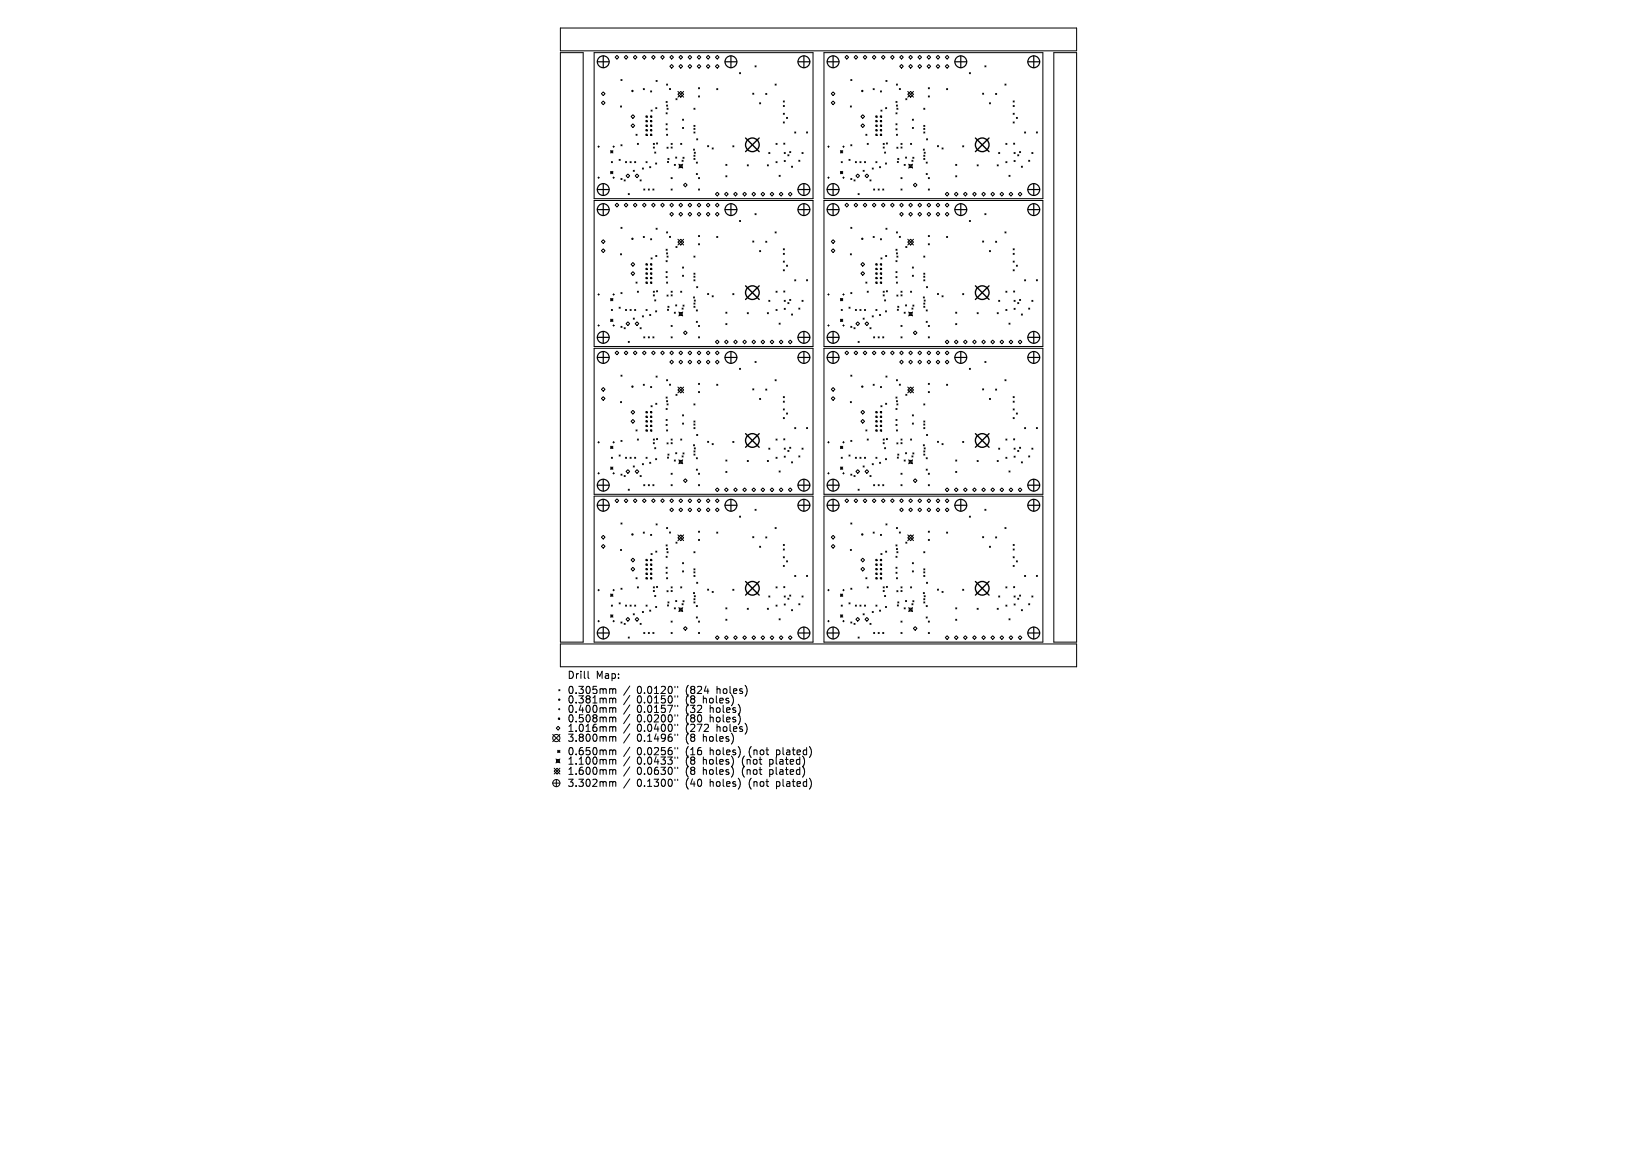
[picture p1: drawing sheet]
<svg xmlns="http://www.w3.org/2000/svg" width="297mm" height="210mm" viewBox="0 0 297 210" stroke-linecap="round" stroke-linejoin="round" font-family="sans-serif">
<defs><g id="words">
<g font-size="1.8">
<text x="102.9" y="123.3">Drill</text>
<text x="108.1" y="123.3">Map:</text>
<text x="102.9" y="126">0.305mm</text>
<text x="102.9" y="127.7">0.381mm</text>
<text x="102.9" y="129.5">0.400mm</text>
<text x="102.9" y="131.2">0.508mm</text>
<text x="115.6" y="126">0.0120&quot;</text>
<text x="115.6" y="127.7">0.0150&quot;</text>
<text x="115.6" y="129.5">0.0157&quot;</text>
<text x="115.6" y="131.2">0.0200&quot;</text>
<text x="124.5" y="126">(824</text>
<text x="124.5" y="127.7">(8</text>
<text x="124.5" y="129.5">(32</text>
<text x="124.5" y="131.2">(80</text>
<text x="127.7" y="127.7">holes)</text>
<text x="129" y="129.5">holes)</text>
<text x="129" y="131.2">holes)</text>
<text x="130.2" y="126">holes)</text>
<text x="102.9" y="132.9">1.016mm</text>
<text x="102.9" y="134.7">3.800mm</text>
<text x="102.9" y="137.1">0.650mm</text>
<text x="115.6" y="132.9">0.0400&quot;</text>
<text x="115.6" y="134.7">0.1496&quot;</text>
<text x="115.6" y="137.1">0.0256&quot;</text>
<text x="124.5" y="132.9">(272</text>
<text x="124.5" y="134.7">(8</text>
<text x="124.5" y="137.1">(16</text>
<text x="127.7" y="134.7">holes)</text>
<text x="129" y="137.1">holes)</text>
<text x="130.2" y="132.9">holes)</text>
<text x="136.2" y="137.1">(not</text>
<text x="141.3" y="137.1">plated)</text>
<text x="102.9" y="138.8">1.100mm</text>
<text x="102.9" y="140.7">1.600mm</text>
<text x="102.9" y="142.9">3.302mm</text>
<text x="115.6" y="138.8">0.0433&quot;</text>
<text x="115.6" y="140.7">0.0630&quot;</text>
<text x="115.6" y="142.9">0.1300&quot;</text>
<text x="124.5" y="138.8">(8</text>
<text x="124.5" y="140.7">(8</text>
<text x="124.5" y="142.9">(40</text>
<text x="127.7" y="138.8">holes)</text>
<text x="127.7" y="140.7">holes)</text>
<text x="129" y="142.9">holes)</text>
<text x="134.9" y="138.8">(not</text>
<text x="134.9" y="140.7">(not</text>
<text x="136.2" y="142.9">(not</text>
<text x="140" y="138.8">plated)</text>
<text x="140" y="140.7">plated)</text>
<text x="141.3" y="142.9">plated)</text>
</g>
</g></defs>
<g fill="none" stroke="#000" stroke-width=".18">
<path d="M101.7 5.1h93.6v4.1h-93.6zM101.7 9.6h4.1v106.9h-4.1zM107.8 9.6h39.7v26.4h-39.7zM109.1 17l.3-.3 .4 .3-.4 .3zM109.1 18.7l.3-.4 .4 .4-.4 .3zM111.6 10.4l.3-.4 .4 .4-.4 .3zM112.6 19.2l.2 .2M112.7 14.4l.2 .2M112.8 19.2l-.2 .2M112.9 14.4l-.2 .2M113.3 10.4l.3-.4 .3 .4-.3 .3zM114.9 10.4l.3-.4 .4 .4-.4 .3z"/>
<path d="M116.6 10.4l.3-.4 .3 .4-.3 .3zM116.7 16.1l.2 .2M116.9 16.1l-.2 .2M118 16.5l.2 .2M118.1 20l.2 .2M118.2 10.4l.3-.4 .4 .4-.4 .3zM118.2 16.5l-.2 .2M118.3 20l-.2 .2M119 19.5l.2 .2M119 14.6l.2 .2M119.2 19.5l-.2 .2M119.2 14.6l-.2 .2"/>
<path d="M119.9 10.4l.3-.4 .3 .4-.3 .3zM120.8 18.4l.2 .2M120.9 15.2l.2 .2M120.9 19l.2 .2M121 19.6l.2 .2M121 18.4l-.2 .2M121.1 15.2l-.2 .2M121.1 19l-.2 .2M121.2 19.6l-.2 .2M121.5 16.1l.2 .2M121.5 10.4l.4-.4 .3 .4-.3 .3zM121.5 12l.4-.3 .3 .3-.3 .4z"/>
<path d="M121.7 16.1l-.2 .2M122.6 17.9l.2 .2M122.8 17.9l-.2 .2M123 16.6l1 1M123.2 10.4l.3-.4 .3 .4-.3 .3zM123.2 12l.3-.3 .3 .3-.3 .4zM123.5 16.6l.5 .5-.5 .5-.5-.5zM124 16.6l-1 1M124.8 10.4l.4-.4 .3 .4-.3 .3zM124.8 12l.4-.3 .3 .3-.3 .4zM125.9 19.6l.2 .2M126.1 19.6l-.2 .2"/>
<path d="M126.5 10.4l.3-.4 .4 .4-.4 .3zM126.5 12l.3-.3 .4 .3-.4 .4zM126.7 15.9l.2 .2M126.7 17.4l.2 .2M126.9 15.9l-.2 .2M126.9 17.4l-.2 .2M128.1 10.4l.4-.4 .3 .4-.3 .3zM128.1 12l.4-.3 .3 .3-.3 .4zM129.8 10.4l.3-.4 .4 .4-.4 .3zM129.8 12l.3-.3 .4 .3-.4 .4zM130 16.1l.2 .2M130.2 16.1l-.2 .2"/>
<path d="M134.2 13.2l.2 .2M134.4 13.2l-.2 .2M136.6 16.9l.2 .2M136.8 16.9l-.2 .2M137 11.9l.2 .2M137.2 11.9l-.2 .2M137.8 18.6l.2 .2M138 18.6l-.2 .2M138.9 16.9l.2 .2M139.1 16.9l-.2 .2M140.6 15.2l.2 .2M140.8 15.2l-.2 .2"/>
<path d="M142.1 18.3l.2 .2M142.1 19.1l.2 .2M142.3 18.3l-.2 .2M142.3 19.1l-.2 .2M149.5 9.6h39.7v26.4h-39.7zM150.8 17l.3-.3 .4 .3-.4 .3zM150.8 18.7l.3-.4 .4 .4-.4 .3zM153.3 10.4l.3-.4 .4 .4-.4 .3zM154.3 19.2l.2 .2M154.4 14.4l.2 .2M154.5 19.2l-.2 .2M154.6 14.4l-.2 .2"/>
<path d="M155 10.4l.3-.4 .3 .4-.3 .3zM156.6 10.4l.3-.4 .4 .4-.4 .3zM158.3 10.4l.3-.4 .3 .4-.3 .3zM158.4 16.1l.2 .2M158.6 16.1l-.2 .2M159.7 16.5l.2 .2M159.8 20l.2 .2M159.9 10.4l.4-.4 .3 .4-.3 .3zM159.9 16.5l-.2 .2M160 20l-.2 .2M160.7 19.5l.2 .2M160.7 14.6l.2 .2"/>
<path d="M160.9 19.5l-.2 .2M160.9 14.6l-.2 .2M161.6 10.4l.3-.4 .3 .4-.3 .3zM162.6 18.4l.1 .2M162.6 15.2l.2 .2M162.6 19l.2 .2M162.7 19.6l.2 .2M162.7 18.4l-.1 .2M162.8 15.2l-.2 .2M162.8 19l-.2 .2M162.9 19.6l-.2 .2M163.2 16.1l.2 .2"/>
<path d="M163.2 10.4l.4-.4 .3 .4-.3 .3zM163.2 12l.4-.3 .3 .3-.3 .4zM163.4 16.1l-.2 .2M164.3 17.9l.2 .2M164.5 17.9l-.2 .2M164.7 16.6l1 1M164.9 10.4l.3-.4 .3 .4-.3 .3zM164.9 12l.3-.3 .3 .3-.3 .4zM165.2 16.6l.5 .5-.5 .5-.5-.5zM165.7 16.6l-1 1M166.5 10.4l.4-.4 .3 .4-.3 .3zM166.5 12l.4-.3 .3 .3-.3 .4z"/>
<path d="M167.6 19.6l.2 .2M167.8 19.6l-.2 .2M168.2 10.4l.3-.4 .4 .4-.4 .3zM168.2 12l.3-.3 .4 .3-.4 .4zM168.4 15.9l.2 .2M168.4 17.4l.2 .2M168.6 15.9l-.2 .2M168.6 17.4l-.2 .2M169.8 10.4l.4-.4 .3 .4-.3 .3zM169.8 12l.4-.3 .3 .3-.3 .4zM171.5 10.4l.3-.4 .4 .4-.4 .3zM171.5 12l.3-.3 .4 .3-.4 .4z"/>
<path d="M171.7 16.1l.2 .2M171.9 16.1l-.2 .2M175.9 13.2l.2 .2M176.1 13.2l-.2 .2M178.3 16.9l.2 .2M178.5 16.9l-.2 .2M178.7 11.9l.2 .2M178.9 11.9l-.2 .2M179.5 18.6l.2 .2M179.7 18.6l-.2 .2M180.6 16.9l.2 .2M180.8 16.9l-.2 .2"/>
<path d="M182.3 15.2l.2 .2M182.5 15.2l-.2 .2M183.8 18.3l.2 .2M183.8 19.1l.2 .2M184 18.3l-.2 .2M184 19.1l-.2 .2M191.2 9.6h4.1v106.9h-4.1zM107.8 36.4h39.7v26.4h-39.7zM108.5 26.6h.2M108.5 32.2h.2M108.6 26.5v.2M108.6 32.1v.3"/>
<path d="M110.8 27.3l.4 .4M110.8 31.1l.4 .4M110.8 27.5h.4M110.8 31.3h.4M110.9 29.3l.2 .2M111 27.3v.4M111 31.1v.4M111.1 29.3l-.2 .2M111.2 27.3l-.4 .4M111.2 31.1l-.4 .4M111.2 26.6h.3M111.2 32.2h.3"/>
<path d="M111.3 26.5v.2M111.3 32.1v.3M111.6 37.2l.3-.3 .4 .3-.4 .3zM112.3 28.9l.2 .2M112.5 28.9l-.2 .2M112.7 26.2l.2 .2M112.7 32.4l.2 .2M112.9 26.2l-.2 .2M112.9 32.4l-.2 .2M113.2 32.6l.2 .2M113.3 37.2l.3-.3 .3 .3-.3 .3zM113.4 32.6l-.2 .2"/>
<path d="M113.5 29.3l.2 .2M113.7 29.3l-.2 .2M113.9 31.6l.3 .3-.3 .3-.3-.3zM114 35.1l.2 .2M114.2 35.1l-.2 .2M114.3 29.3l.2 .2M114.5 22.8l.3-.3 .4 .3-.4 .3zM114.5 29.3l-.2 .2M114.8 20.8l.4 .3-.4 .4-.3-.4zM114.9 30.9l.2 .2M114.9 37.2l.3-.3 .4 .3-.4 .3zM115.1 30.9l-.2 .2"/>
<path d="M115.1 29.3l.2 .2M115.3 29.3l-.2 .2M115.4 24.3l.2 .2M115.6 31.6l.3 .3-.3 .3-.4-.3zM115.6 24.3l-.2 .2M115.6 26l.2 .2M115.8 26l-.2 .2M116.1 32.6l.2 .2M116.3 32.6l-.2 .2M116.5 30.5l.2 .2M116.6 37.2l.3-.3 .3 .3-.3 .3zM116.7 30.5l-.2 .2"/>
<path d="M116.8 34.3l.2 .2M117 34.3l-.2 .2M117.2 21h.2v.3h-.2zM117.2 21.8h.2v.3h-.2zM117.2 22.7h.2v.2h-.2zM117.2 23.5h.2v.2h-.2zM117.2 24.3h.2v.3h-.2zM117.2 29.3l.2 .2M117.4 29.3l-.2 .2M117.6 34.3l.2 .2M117.8 34.3l-.2 .2M117.9 30.2l.2 .2"/>
<path d="M118 21h.3v.3h-.3zM118 21.8h.3v.3h-.3zM118 22.7h.3v.2h-.3zM118 23.5h.3v.2h-.3zM118 24.3h.3v.3h-.3zM118.1 30.2l-.2 .2M118.2 37.2l.3-.3 .4 .3-.4 .3zM118.4 34.3l.2 .2M118.5 26l.2 .2M118.5 26.7l.2 .2M118.6 34.3l-.2 .2M118.7 26l-.2 .2"/>
<path d="M118.7 26.7l-.2 .2M118.8 27.6l.2 .2M118.9 29.6l.2 .2M119 27.6l-.2 .2M119.1 25.9l.2 .2M119.1 29.6l-.2 .2M119.3 25.9l-.2 .2M119.9 37.2l.3-.3 .3 .3-.3 .3zM120.8 20.5l.2 .2M120.8 22.4l.2 .2M120.8 23.4l.2 .2M120.9 24.3l.2 .2"/>
<path d="M121 26.7l.2 .2M121 20.5l-.2 .2M121 22.4l-.2 .2M121 23.4l-.2 .2M121.1 29.3l.2 .2M121.1 24.3l-.2 .2M121.2 28.7l.2 .2M121.2 26.7l-.2 .2M121.3 29.3l-.2 .2M121.4 28.7l-.2 .2M121.5 37.2l.4-.3 .3 .3-.3 .3zM121.5 38.8l.4-.3 .3 .3-.3 .4z"/>
<path d="M121.8 26l.2 .2M121.8 26.7l.2 .2M121.8 32.2l.2 .2M121.8 34.3l.2 .2M122 26l-.2 .2M122 26.7l-.2 .2M122 32.2l-.2 .2M122 34.3l-.2 .2M122.3 29.8l.2 .2M122.5 29.8l-.2 .2M122.6 28.5l.2 .2M122.8 28.5l-.2 .2"/>
<path d="M123.2 29.8l.7 .7M123.2 37.2l.3-.3 .3 .3-.3 .3zM123.2 38.8l.3-.3 .3 .3-.3 .4zM123.3 29.9h.5v.5h-.5zM123.5 26l.2 .2M123.7 26l-.2 .2M123.7 29.1l.2 .2M123.8 21.6l.2 .2M123.8 23.1l.2 .2M123.9 29.8l-.7 .7M123.9 28.5l.2 .2M123.9 29.1l-.2 .2"/>
<path d="M124 21.6l-.2 .2M124 23.1l-.2 .2M124.1 28.5l-.2 .2M124.3 33.2l.4 .3-.4 .4-.3-.4zM124.8 37.2l.4-.3 .3 .3-.3 .3zM124.8 38.8l.4-.3 .3 .3-.3 .4zM125.8 27l.2 .2M125.9 23.3l.2 .2M125.9 22.7l.2 .2M125.9 23.9l.2 .2M125.9 28.2l.2 .1M125.9 28.7l.2 .2"/>
<path d="M126 27.6l.2 .2M126 27l-.2 .2M126.1 23.3l-.2 .2M126.1 22.7l-.2 .2M126.1 23.9l-.2 .2M126.1 28.2l-.2 .1M126.1 28.7l-.2 .2M126.2 27.6l-.2 .2M126.3 29.4l.2 .2M126.3 31.5l.2 .2M126.4 25.2l.2 .2M126.5 37.2l.3-.3 .4 .3-.4 .3z"/>
<path d="M126.5 38.8l.3-.3 .4 .3-.4 .4zM126.5 29.4l-.2 .2M126.5 31.5l-.2 .2M126.6 25.2l-.2 .2M126.7 34.3l.2 .2M126.7 32.2l.2 .2M126.9 32.2l-.2 .2M126.9 34.3l-.2 .2M128.1 37.2l.4-.3 .3 .3-.3 .3zM128.1 38.8l.4-.3 .3 .3-.3 .4zM128.4 26.4l.2 .2M128.6 26.4l-.2 .2"/>
<path d="M129.2 26.8l.2 .2M129.4 26.8l-.2 .2M129.8 37.2l.3-.3 .4 .3-.4 .3zM129.8 38.8l.3-.3 .4 .3-.4 .4zM130.1 34.9l.4 .3-.4 .3-.3-.3zM131.7 29.8l.2 .2M131.7 31.9l.2 .2M131.8 34.9l.3 .3-.3 .3-.3-.3zM131.9 29.8l-.2 .2M131.9 31.9l-.2 .2M133 26.4l.2 .2M133.2 26.4l-.2 .2"/>
<path d="M133.4 34.9l.4 .3-.4 .3-.3-.3zM134.2 40l.2 .2M134.4 40l-.2 .2M135.1 34.9l.3 .3-.3 .3-.3-.3zM135.6 29.9l.2 .2M135.8 29.9l-.2 .2M136.8 34.9l.3 .3-.3 .3-.4-.3zM137 38.7l.2 .2M137.2 38.7l-.2 .2M138.4 34.9l.3 .3-.3 .3-.3-.3zM139.2 29.9l.2 .2M139.4 29.9l-.2 .2"/>
<path d="M139.5 27.7l.2 .2M139.7 27.7l-.2 .2M140.1 34.9l.3 .3-.3 .3-.4-.3zM140.8 26l.2 .2M140.8 29.3l.2 .2M141 29.3l-.2 .2M141 26l-.2 .2M141.4 31.8l.2 .2M141.6 31.8l-.2 .2M141.7 34.9l.3 .3-.3 .3-.3-.3zM142.1 20.5l.2 .2M142.1 22.1l.2 .2"/>
<path d="M142.2 26l.2 .2M142.3 27.7l.2 .2M142.3 29.1l.2 .2M142.3 20.5l-.2 .2M142.3 22.1l-.2 .2M142.4 26l-.2 .2M142.5 27.7l-.2 .2M142.5 29.1l-.2 .2M142.7 21.3l.2 .2M142.9 21.3l-.2 .2M142.9 28.1l.2 .2M143.1 28.1l-.2 .2"/>
<path d="M143.3 27.5l.2 .2M143.4 34.9l.3 .3-.3 .3-.4-.3zM143.5 27.5l-.2 .2M143.6 30.1l.2 .2M143.8 30.1l-.2 .2M144.2 23.9l.2 .2M144.4 23.9l-.2 .2M144.9 29.1l.2 .2M145.1 29.1l-.2 .2M145.5 27.7l.2 .2M145.7 27.7l-.2 .2M146.3 23.9l.2 .2"/>
<path d="M146.5 23.9l-.2 .2M149.5 36.4h39.7v26.4h-39.7zM150.2 26.6h.2M150.2 32.2h.2M150.3 26.5v.2M150.3 32.1v.3M152.5 31.1l.4 .4M152.5 27.5h.4M152.5 31.3h.4M152.5 27.3l.4 .4M152.6 29.3l.2 .2M152.7 27.3v.4"/>
<path d="M152.7 31.1v.4M152.8 29.3l-.2 .2M152.9 27.3l-.4 .4M152.9 31.1l-.4 .4M152.9 26.6h.3M152.9 32.2h.3M153 26.5v.2M153 32.1v.3M153.3 37.2l.3-.3 .4 .3-.4 .3zM154 28.9l.2 .2M154.2 28.9l-.2 .2M154.4 26.2l.2 .2"/>
<path d="M154.4 32.4l.2 .2M154.6 26.2l-.2 .2M154.6 32.4l-.2 .2M154.9 32.6l.2 .2M155 37.2l.3-.3 .3 .3-.3 .3zM155.1 32.6l-.2 .2M155.2 29.3l.2 .2M155.4 29.3l-.2 .2M155.6 31.6l.3 .3-.3 .3-.3-.3zM155.7 35.1l.2 .2M155.9 35.1l-.2 .2M156 29.3l.2 .2"/>
<path d="M156.2 22.8l.3-.3 .4 .3-.4 .3zM156.2 29.3l-.2 .2M156.5 20.8l.4 .3-.4 .4-.3-.4zM156.6 30.9l.2 .2M156.6 37.2l.3-.3 .4 .3-.4 .3zM156.8 30.9l-.2 .2M156.8 29.3l.2 .2M157 29.3l-.2 .2M157.1 24.3l.2 .2M157.3 31.6l.3 .3-.3 .3-.4-.3zM157.3 24.3l-.2 .2M157.3 26l.2 .2"/>
<path d="M157.5 26l-.2 .2M157.8 32.6l.2 .2M158 32.6l-.2 .2M158.2 30.5l.2 .2M158.3 37.2l.3-.3 .3 .3-.3 .3zM158.4 30.5l-.2 .2M158.5 34.3l.2 .2M158.7 34.3l-.2 .2M158.9 21h.2v.3h-.2zM158.9 21.8h.2v.3h-.2zM158.9 22.7h.2v.2h-.2zM158.9 23.5h.2v.2h-.2z"/>
<path d="M158.9 24.3h.2v.3h-.2zM158.9 29.3l.2 .2M159.1 29.3l-.2 .2M159.3 34.3l.2 .2M159.5 34.3l-.2 .2M159.6 30.2l.2 .2M159.7 21h.3v.3h-.3zM159.7 21.8h.3v.3h-.3zM159.7 22.7h.3v.2h-.3zM159.7 23.5h.3v.2h-.3zM159.7 24.3h.3v.3h-.3zM159.8 30.2l-.2 .2"/>
<path d="M159.9 37.2l.4-.3 .3 .3-.3 .3zM160.2 34.3l.1 .2M160.2 26l.2 .2M160.2 26.7l.2 .2M160.3 34.3l-.1 .2M160.4 26l-.2 .2M160.4 26.7l-.2 .2M160.5 27.6l.2 .2M160.6 29.6l.2 .2M160.7 27.6l-.2 .2M160.8 25.9l.2 .2M160.8 29.6l-.2 .2"/>
<path d="M161 25.9l-.2 .2M161.6 37.2l.3-.3 .3 .3-.3 .3zM162.6 20.5l.1 .2M162.6 22.4l.1 .2M162.6 23.4l.1 .2M162.6 24.3l.2 .2M162.7 26.7l.2 .2M162.7 20.5l-.1 .2M162.7 22.4l-.1 .2M162.7 23.4l-.1 .2M162.8 29.3l.2 .2M162.8 24.3l-.2 .2"/>
<path d="M162.9 28.7l.2 .2M162.9 26.7l-.2 .2M163 29.3l-.2 .2M163.1 28.7l-.2 .2M163.2 37.2l.4-.3 .3 .3-.3 .3zM163.2 38.8l.4-.3 .3 .3-.3 .4zM163.5 26l.2 .2M163.5 26.7l.2 .2M163.5 32.2l.2 .2M163.5 34.3l.2 .2M163.7 34.3l-.2 .2M163.7 26l-.2 .2"/>
<path d="M163.7 26.7l-.2 .2M163.7 32.2l-.2 .2M164 29.8l.2 .2M164.2 29.8l-.2 .2M164.3 28.5l.2 .2M164.5 28.5l-.2 .2M164.9 29.8l.7 .7M164.9 37.2l.3-.3 .3 .3-.3 .3zM164.9 38.8l.3-.3 .3 .3-.3 .4zM165 29.9h.5v.5h-.5zM165.2 26l.2 .2M165.4 26l-.2 .2"/>
<path d="M165.4 29.1l.2 .2M165.5 21.6l.2 .2M165.5 23.1l.2 .2M165.6 29.8l-.7 .7M165.6 28.5l.2 .2M165.6 29.1l-.2 .2M165.7 21.6l-.2 .2M165.7 23.1l-.2 .2M165.8 28.5l-.2 .2M166 33.2l.4 .3-.4 .4-.3-.4zM166.5 37.2l.4-.3 .3 .3-.3 .3zM166.5 38.8l.4-.3 .3 .3-.3 .4z"/>
<path d="M167.5 27l.2 .2M167.6 23.3l.2 .2M167.6 22.7l.2 .2M167.6 23.9l.2 .2M167.6 28.2l.2 .1M167.6 28.7l.2 .2M167.7 27.6l.2 .2M167.7 27l-.2 .2M167.8 23.3l-.2 .2M167.8 22.7l-.2 .2M167.8 23.9l-.2 .2M167.8 28.2l-.2 .1"/>
<path d="M167.8 28.7l-.2 .2M167.9 27.6l-.2 .2M168 29.4l.2 .2M168 31.5l.2 .2M168.1 25.2l.2 .2M168.2 37.2l.3-.3 .4 .3-.4 .3zM168.2 38.8l.3-.3 .4 .3-.4 .4zM168.2 29.4l-.2 .2M168.2 31.5l-.2 .2M168.3 25.2l-.2 .2M168.4 34.3l.2 .2M168.4 32.2l.2 .2"/>
<path d="M168.6 32.2l-.2 .2M168.6 34.3l-.2 .2M169.8 37.2l.4-.3 .3 .3-.3 .3zM169.8 38.8l.4-.3 .3 .3-.3 .4zM170.1 26.4l.2 .2M170.3 26.4l-.2 .2M170.9 26.8l.2 .2M171.1 26.8l-.2 .2M171.5 37.2l.3-.3 .4 .3-.4 .3zM171.5 38.8l.3-.3 .4 .3-.4 .4zM171.8 34.9l.4 .3-.4 .3-.3-.3zM173.4 29.8l.2 .2"/>
<path d="M173.4 31.9l.2 .2M173.5 34.9l.3 .3-.3 .3-.3-.3zM173.6 29.8l-.2 .2M173.6 31.9l-.2 .2M174.7 26.4l.2 .2M174.9 26.4l-.2 .2M175.1 34.9l.4 .3-.4 .3-.3-.3zM175.9 40l.2 .2M176.1 40l-.2 .2M176.8 34.9l.3 .3-.3 .3-.3-.3zM177.3 29.9l.2 .2M177.5 29.9l-.2 .2"/>
<path d="M178.5 34.9l.3 .3-.3 .3-.4-.3zM178.7 38.7l.2 .2M178.9 38.7l-.2 .2M180.1 34.9l.3 .3-.3 .3-.3-.3zM180.9 29.9l.2 .2M181.1 29.9l-.2 .2M181.2 27.7l.2 .2M181.4 27.7l-.2 .2M181.8 34.9l.3 .3-.3 .3-.4-.3zM182.5 26l.2 .2M182.5 29.3l.2 .2M182.7 29.3l-.2 .2"/>
<path d="M182.7 26l-.2 .2M183.1 31.8l.2 .2M183.3 31.8l-.2 .2M183.4 34.9l.3 .3-.3 .3-.3-.3zM183.8 20.5l.2 .2M183.8 22.1l.2 .2M183.9 26l.2 .2M184 27.7l.2 .2M184 29.1l.2 .2M184 20.5l-.2 .2M184 22.1l-.2 .2M184.1 26l-.2 .2"/>
<path d="M184.2 29.1l-.2 .2M184.2 27.7l-.2 .2M184.4 21.3l.2 .2M184.6 21.3l-.2 .2M184.6 28.1l.2 .2M184.8 28.1l-.2 .2M185 27.5l.2 .2M185.1 34.9l.3 .3-.3 .3-.4-.3zM185.2 27.5l-.2 .2M185.3 30.1l.2 .2M185.5 30.1l-.2 .2M185.9 23.9l.2 .2"/>
<path d="M186.1 23.9l-.2 .2M186.6 29.1l.2 .2M186.8 29.1l-.2 .2M187.2 27.7l.2 .2M187.4 27.7l-.2 .2M188 23.9l.2 .2M188.2 23.9l-.2 .2M108.5 53.4h.2M108.5 59h.2M108.6 53.3v.2M108.6 58.9v.3M109.1 43.8l.3-.3 .4 .3-.4 .3z"/>
<path d="M109.1 45.5l.3-.4 .4 .4-.4 .3zM110.8 54.1l.4 .4M110.8 54.3h.4M110.8 57.9l.4 .4M110.8 58.1h.4M110.9 56.1l.2 .2M111 54.1v.4M111 57.9v.4M111.1 56.1l-.2 .2M111.2 54.1l-.4 .4M111.2 57.9l-.4 .4M111.2 53.4h.3"/>
<path d="M111.2 59h.3M111.3 53.3v.2M111.3 58.9v.3M112.3 55.7l.2 .2M112.5 55.7l-.2 .2M112.6 46l.2 .2M112.7 41.2l.2 .2M112.7 53.1l.2 .2M112.7 59.2l.2 .2M112.8 46l-.2 .2M112.9 41.2l-.2 .2M112.9 53.1l-.2 .2"/>
<path d="M112.9 59.2l-.2 .2M113.2 59.4l.2 .2M113.4 59.4l-.2 .2M113.5 56.1l.2 .2M113.7 56.1l-.2 .2M113.9 58.4l.3 .3-.3 .3-.3-.3zM114.3 56.1l.2 .2M114.5 47.9l.3-.3 .4 .3-.4 .4zM114.5 49.6l.3-.3 .4 .3-.4 .3zM114.5 56.1l-.2 .2M114.9 57.7l.2 .2M115.1 57.7l-.2 .2"/>
<path d="M115.1 56.1l.2 .2M115.3 56.1l-.2 .2M115.4 51.2l.2 .2M115.6 58.4l.3 .3-.3 .3-.4-.3zM115.6 51.2l-.2 .2M115.6 52.8l.2 .2M115.8 52.8l-.2 .2M116.1 59.4l.2 .2M116.3 59.4l-.2 .2M116.5 57.3l.2 .2M116.7 42.9l.2 .2M116.7 57.3l-.2 .2"/>
<path d="M116.9 42.9l-.2 .2M117.2 47.8h.2v.3h-.2zM117.2 48.7h.2v.2h-.2zM117.2 49.5h.2v.2h-.2zM117.2 50.3h.2v.2h-.2zM117.2 51.1h.2v.3h-.2zM117.2 56.1l.2 .2M117.4 56.1l-.2 .2M117.9 57l.2 .2M118 47.8h.3v.3h-.3zM118 48.7h.3v.2h-.3zM118 49.5h.3v.2h-.3z"/>
<path d="M118 50.3h.3v.2h-.3zM118 51.1h.3v.3h-.3zM118 43.3l.2 .2M118.1 57l-.2 .2M118.1 46.8l.2 .2M118.2 43.3l-.2 .2M118.3 46.8l-.2 .2M118.5 52.8l.2 .2M118.5 53.5l.2 .2M118.7 52.8l-.2 .2M118.7 53.5l-.2 .2M118.8 54.4l.2 .2"/>
<path d="M118.9 56.4l.2 .2M119 46.3l.2 .2M119 54.4l-.2 .2M119 41.4l.2 .2M119.1 52.7l.2 .2M119.1 56.4l-.2 .2M119.2 46.3l-.2 .2M119.2 41.4l-.2 .2M119.3 52.7l-.2 .2M120.8 45.2l.2 .2M120.8 47.3l.2 .2M120.8 49.3l.2 .1"/>
<path d="M120.8 50.2l.2 .2M120.9 42.1l.2 .2M120.9 45.9l.2 .2M120.9 51.2l.2 .2M121 46.4l.2 .2M121 53.5l.2 .2M121 45.2l-.2 .2M121 47.3l-.2 .2M121 49.3l-.2 .1M121 50.2l-.2 .2M121.1 56.1l.2 .2M121.1 42.1l-.2 .2"/>
<path d="M121.1 45.9l-.2 .2M121.1 51.2l-.2 .2M121.2 55.5l.2 .2M121.2 46.4l-.2 .2M121.2 53.5l-.2 .2M121.3 56.1l-.2 .2M121.4 55.5l-.2 .2M121.5 42.9l.2 .2M121.7 42.9l-.2 .2M121.8 52.8l.2 .2M121.8 53.5l.2 .2M121.8 59l.2 .2"/>
<path d="M122 52.8l-.2 .2M122 53.5l-.2 .2M122 59l-.2 .2M122.3 56.6l.2 .2M122.5 56.6l-.2 .2M122.6 55.3l.2 .2M122.6 44.7l.2 .2M122.8 55.3l-.2 .2M122.8 44.7l-.2 .2M123 43.4l1 1M123.2 56.6l.7 .7M123.3 56.7h.5v.5h-.5z"/>
<path d="M123.5 52.8l.2 .2M123.5 43.4l.5 .5-.5 .5-.5-.5zM123.7 52.8l-.2 .2M123.7 55.9l.2 .2M123.8 48.4l.2 .2M123.8 49.9l.2 .2M123.9 56.6l-.7 .7M123.9 55.3l.2 .2M123.9 55.9l-.2 .2M124 48.4l-.2 .2M124 49.9l-.2 .2M124 43.4l-1 1"/>
<path d="M124.1 55.3l-.2 .2M125.8 53.8l.2 .2M125.9 50.1l.2 .2M125.9 46.4l.2 .2M125.9 49.5l.2 .2M125.9 50.7l.2 .2M125.9 55l.2 .2M125.9 55.5l.2 .2M126 54.4l.2 .2M126 53.8l-.2 .2M126.1 50.1l-.2 .2M126.1 46.4l-.2 .2"/>
<path d="M126.1 49.5l-.2 .2M126.1 50.7l-.2 .2M126.1 55l-.2 .2M126.1 55.5l-.2 .2M126.2 54.4l-.2 .2M126.3 56.2l.2 .2M126.3 58.3l.2 .2M126.4 52l.2 .2M126.5 56.2l-.2 .2M126.5 58.3l-.2 .2M126.6 52l-.2 .2M126.7 42.7l.2 .2"/>
<path d="M126.7 44.2l.2 .2M126.7 59l.2 .2M126.9 42.7l-.2 .2M126.9 44.2l-.2 .2M126.9 59l-.2 .2M128.4 53.2l.2 .2M128.6 53.2l-.2 .2M129.2 53.6l.2 .2M129.4 53.6l-.2 .2M130 42.9l.2 .2M130.2 42.9l-.2 .2M131.7 56.6l.2 .2"/>
<path d="M131.7 58.7l.2 .2M131.9 56.6l-.2 .2M131.9 58.7l-.2 .2M133 53.2l.2 .2M133.2 53.2l-.2 .2M135.6 56.7l.2 .2M135.8 56.7l-.2 .2M136.6 43.7l.2 .2M136.8 43.7l-.2 .2M137.8 45.4l.2 .2M138 45.4l-.2 .2M138.9 43.7l.2 .2"/>
<path d="M139.1 43.7l-.2 .2M139.2 56.7l.2 .2M139.4 56.7l-.2 .2M139.5 54.5l.2 .2M139.7 54.5l-.2 .2M140.6 42.1l.2 .2M140.8 52.8l.2 .2M140.8 56.1l.2 .2M140.8 42.1l-.2 .2M141 56.1l-.2 .2M141 52.8l-.2 .2M141.4 58.6l.2 .2"/>
<path d="M141.6 58.6l-.2 .2M142.1 45.1l.2 .2M142.1 45.9l.2 .2M142.1 47.3l.2 .2M142.1 48.9l.2 .2M142.2 52.8l.2 .2M142.3 54.5l.2 .2M142.3 55.9l.2 .2M142.3 45.1l-.2 .2M142.3 45.9l-.2 .2M142.3 47.3l-.2 .2M142.3 48.9l-.2 .2"/>
<path d="M142.4 52.8l-.2 .2M142.5 54.5l-.2 .2M142.5 55.9l-.2 .2M142.7 48.1l.2 .2M142.9 48.1l-.2 .2M142.9 54.9l.2 .2M143.1 54.9l-.2 .2M143.3 54.3l.2 .2M143.5 54.3l-.2 .2M143.6 56.9l.2 .2M143.8 56.9l-.2 .2M144.2 50.7l.2 .2"/>
<path d="M144.4 50.7l-.2 .2M144.9 55.9l.2 .2M145.1 55.9l-.2 .2M145.5 54.5l.2 .2M145.7 54.5l-.2 .2M146.3 50.7l.2 .2M146.5 50.7l-.2 .2M150.2 53.4h.2M150.2 59h.2M150.3 53.3v.2M150.3 58.9v.3M150.8 43.8l.3-.3 .4 .3-.4 .3z"/>
<path d="M151.1 45.1l.4 .4-.4 .3-.3-.3zM152.5 54.1l.4 .4M152.5 57.9l.4 .4M152.5 54.3h.4M152.5 58.1h.4M152.6 56.1l.2 .2M152.7 54.1v.4M152.7 57.9v.4M152.8 56.1l-.2 .2M152.9 54.1l-.4 .4M152.9 57.9l-.4 .4M152.9 53.4h.3"/>
<path d="M152.9 59h.3M153 53.3v.2M153 58.9v.3M154 55.7l.2 .2M154.2 55.7l-.2 .2M154.3 46l.2 .2M154.4 41.2l.2 .2M154.4 53.1l.2 .2M154.4 59.2l.2 .2M154.5 46l-.2 .2M154.6 41.2l-.2 .2M154.6 53.1l-.2 .2"/>
<path d="M154.6 59.2l-.2 .2M154.9 59.4l.2 .2M155.1 59.4l-.2 .2M155.2 56.1l.2 .2M155.3 58.7l.3-.3 .3 .3-.3 .3zM155.4 56.1l-.2 .2M156 56.1l.2 .2M156.2 47.9l.3-.3 .4 .3-.4 .4zM156.2 49.6l.3-.3 .4 .3-.4 .3zM156.2 56.1l-.2 .2M156.6 57.7l.2 .2M156.8 57.7l-.2 .2"/>
<path d="M156.8 56.1l.2 .2M156.9 58.7l.4-.3 .3 .3-.3 .3zM157 56.1l-.2 .2M157.1 51.2l.2 .2M157.3 51.2l-.2 .2M157.3 52.8l.2 .2M157.5 52.8l-.2 .2M157.8 59.4l.2 .2M158 59.4l-.2 .2M158.2 57.3l.2 .2M158.4 42.9l.2 .2M158.4 57.3l-.2 .2"/>
<path d="M158.6 42.9l-.2 .2M158.9 47.8h.2v.3h-.2zM158.9 48.7h.2v.2h-.2zM158.9 49.5h.2v.2h-.2zM158.9 50.3h.2v.2h-.2zM158.9 51.1h.2v.3h-.2zM158.9 56.1l.2 .2M159.1 56.1l-.2 .2M159.6 57l.2 .2M159.7 47.8h.3v.3h-.3zM159.7 48.7h.3v.2h-.3zM159.7 49.5h.3v.2h-.3z"/>
<path d="M159.7 50.3h.3v.2h-.3zM159.7 51.1h.3v.3h-.3zM159.7 43.3l.2 .2M159.8 57l-.2 .2M159.8 46.8l.2 .2M159.9 43.3l-.2 .2M160 46.8l-.2 .2M160.2 52.8l.2 .2M160.2 53.5l.2 .2M160.4 52.8l-.2 .2M160.4 53.5l-.2 .2M160.5 54.4l.2 .2"/>
<path d="M160.6 56.4l.2 .2M160.7 46.3l.2 .2M160.7 54.4l-.2 .2M160.7 41.4l.2 .2M160.8 52.7l.2 .2M160.8 56.4l-.2 .2M160.9 46.3l-.2 .2M160.9 41.4l-.2 .2M161 52.7l-.2 .2M162.6 45.2l.1 .2M162.6 47.3l.1 .2M162.6 49.3l.1 .1"/>
<path d="M162.6 50.2l.1 .2M162.6 42.1l.2 .2M162.6 45.9l.2 .2M162.6 51.2l.2 .2M162.7 46.4l.2 .2M162.7 53.5l.2 .2M162.7 45.2l-.1 .2M162.7 47.3l-.1 .2M162.7 49.3l-.1 .1M162.7 50.2l-.1 .2M162.8 56.1l.2 .2M162.8 42.1l-.2 .2"/>
<path d="M162.8 45.9l-.2 .2M162.8 51.2l-.2 .2M162.9 55.5l.2 .2M162.9 46.4l-.2 .2M162.9 53.5l-.2 .2M163 56.1l-.2 .2M163.1 55.5l-.2 .2M163.2 42.9l.2 .2M163.4 42.9l-.2 .2M163.5 52.8l.2 .2M163.5 53.5l.2 .2M163.5 59l.2 .2"/>
<path d="M163.7 52.8l-.2 .2M163.7 53.5l-.2 .2M163.7 59l-.2 .2M164 56.6l.2 .2M164.2 56.6l-.2 .2M164.3 55.3l.2 .2M164.3 44.7l.2 .2M164.5 55.3l-.2 .2M164.5 44.7l-.2 .2M164.7 43.4l1 1M164.9 56.6l.7 .7M165 56.7h.5v.5h-.5z"/>
<path d="M165.2 52.8l.2 .2M165.2 43.4l.5 .5-.5 .5-.5-.5zM165.4 52.8l-.2 .2M165.4 55.9l.2 .2M165.5 48.4l.2 .2M165.5 49.9l.2 .2M165.6 56.6l-.7 .7M165.6 55.3l.2 .2M165.6 55.9l-.2 .2M165.7 48.4l-.2 .2M165.7 49.9l-.2 .2M165.7 43.4l-1 1"/>
<path d="M165.8 55.3l-.2 .2M167.5 53.8l.2 .2M167.6 50.1l.2 .2M167.6 46.4l.2 .2M167.6 49.5l.2 .2M167.6 50.7l.2 .2M167.6 55l.2 .2M167.6 55.5l.2 .2M167.7 54.4l.2 .2M167.7 53.8l-.2 .2M167.8 50.1l-.2 .2M167.8 46.4l-.2 .2"/>
<path d="M167.8 49.5l-.2 .2M167.8 50.7l-.2 .2M167.8 55l-.2 .2M167.8 55.5l-.2 .2M167.9 54.4l-.2 .2M168 56.2l.2 .2M168 58.3l.2 .2M168.1 52l.2 .2M168.2 58.3l-.2 .2M168.2 56.2l-.2 .2M168.3 52l-.2 .2M168.4 59l.2 .2"/>
<path d="M168.4 44.2l.2 .2M168.4 42.7l.2 .2M168.6 59l-.2 .2M168.6 42.7l-.2 .2M168.6 44.2l-.2 .2M170.1 53.2l.2 .2M170.3 53.2l-.2 .2M170.9 53.6l.2 .2M171.1 53.6l-.2 .2M171.7 42.9l.2 .2M171.9 42.9l-.2 .2M173.4 58.7l.2 .2"/>
<path d="M173.4 56.6l.2 .2M173.6 56.6l-.2 .2M173.6 58.7l-.2 .2M174.7 53.2l.2 .2M174.9 53.2l-.2 .2M177.3 56.7l.2 .2M177.5 56.7l-.2 .2M178.3 43.7l.2 .2M178.5 43.7l-.2 .2M179.5 45.4l.2 .2M179.7 45.4l-.2 .2M180.6 43.7l.2 .2"/>
<path d="M180.8 43.7l-.2 .2M180.9 56.7l.2 .2M181.1 56.7l-.2 .2M181.2 54.5l.2 .2M181.4 54.5l-.2 .2M182.3 42.1l.2 .2M182.5 52.8l.2 .2M182.5 56.1l.2 .2M182.5 42.1l-.2 .2M182.7 56.1l-.2 .2M182.7 52.8l-.2 .2M183.1 58.6l.2 .2"/>
<path d="M183.3 58.6l-.2 .2M183.8 45.1l.2 .2M183.8 45.9l.2 .2M183.8 47.3l.2 .2M183.8 48.9l.2 .2M183.9 52.8l.2 .2M184 54.5l.2 .2M184 55.9l.2 .2M184 45.1l-.2 .2M184 45.9l-.2 .2M184 47.3l-.2 .2M184 48.9l-.2 .2"/>
<path d="M184.1 52.8l-.2 .2M184.2 55.9l-.2 .2M184.2 54.5l-.2 .2M184.4 48.1l.2 .2M184.6 48.1l-.2 .2M184.6 54.9l.2 .2M184.8 54.9l-.2 .2M185 54.3l.2 .2M185.2 54.3l-.2 .2M185.3 56.9l.2 .2M185.5 56.9l-.2 .2M185.9 50.7l.2 .2"/>
<path d="M186.1 50.7l-.2 .2M186.6 55.9l.2 .2M186.8 55.9l-.2 .2M187.2 54.5l.2 .2M187.4 54.5l-.2 .2M188 50.7l.2 .2M188.2 50.7l-.2 .2M107.8 63.2h39.7v26.4h-39.7zM109.1 70.6l.3-.3 .4 .3-.4 .3zM109.1 72.3l.3-.4 .4 .4-.4 .3zM111.6 64l.3-.3 .4 .3-.4 .3zM112.6 72.8l.2 .2"/>
<path d="M112.7 68l.2 .2M112.7 79.9l.2 .2M112.8 72.8l-.2 .2M112.9 68l-.2 .2M112.9 79.9l-.2 .2M113.3 64l.3-.3 .3 .3-.3 .3zM114 61.9l.2 .2M114.2 61.9l-.2 .2M114.5 74.8l.3-.4 .4 .4-.4 .3zM114.5 76.4l.3-.3 .4 .3-.4 .3zM114.9 64l.3-.3 .4 .3-.4 .3zM115.4 78l.2 .2"/>
<path d="M115.6 78l-.2 .2M115.6 79.6l.2 .2M115.8 79.6l-.2 .2M116.6 64l.3-.3 .3 .3-.3 .3zM116.7 69.7l.2 .2M116.8 61.1l.2 .2M116.9 69.7l-.2 .2M117 61.1l-.2 .2M117.2 74.6h.2v.3h-.2zM117.2 75.5h.2v.2h-.2zM117.2 76.3h.2v.2h-.2zM117.2 77.1h.2v.3h-.2z"/>
<path d="M117.2 77.9h.2v.3h-.2zM117.6 61.1l.2 .2M117.8 61.1l-.2 .2M118 74.6h.3v.3h-.3zM118 75.5h.3v.2h-.3zM118 76.3h.3v.2h-.3zM118 77.1h.3v.3h-.3zM118 77.9h.3v.3h-.3zM118 70.1l.2 .2M118.1 73.6l.2 .2M118.2 64l.3-.3 .4 .3-.4 .3zM118.2 70.1l-.2 .2"/>
<path d="M118.3 73.6l-.2 .2M118.4 61.1l.2 .2M118.5 79.6l.2 .2M118.6 61.1l-.2 .2M118.7 79.6l-.2 .2M119 73.1l.2 .2M119 68.2l.2 .2M119.1 79.5l.2 .2M119.2 73.1l-.2 .2M119.2 68.2l-.2 .2M119.3 79.5l-.2 .2M119.9 64l.3-.3 .3 .3-.3 .3z"/>
<path d="M120.8 72l.2 .2M120.8 74.1l.2 .2M120.8 76.1l.2 .2M120.8 77l.2 .2M120.9 68.9l.2 .2M120.9 72.7l.2 .2M120.9 78l.2 .2M121 73.2l.2 .2M121 72l-.2 .2M121 74.1l-.2 .2M121 76.1l-.2 .2M121 77l-.2 .2"/>
<path d="M121.1 68.9l-.2 .2M121.1 72.7l-.2 .2M121.1 78l-.2 .2M121.2 73.2l-.2 .2M121.5 69.7l.2 .2M121.5 64l.4-.3 .3 .3-.3 .3zM121.5 65.6l.4-.3 .3 .3-.3 .4zM121.7 69.7l-.2 .2M121.8 61.1l.2 .2M121.8 79.6l.2 .2M122 61.1l-.2 .2M122 79.6l-.2 .2"/>
<path d="M122.6 71.5l.2 .2M122.8 71.5l-.2 .2M123 70.7l.5-.5 .5 .5-.5 .5zM123 70.2l1 1M123.2 64l.3-.3 .3 .3-.3 .3zM123.2 65.6l.3-.3 .3 .3-.3 .4zM123.5 79.6l.2 .2M123.7 79.6l-.2 .2M123.8 75.2l.2 .2M123.8 76.7l.2 .2M124 75.2l-.2 .2M124 76.7l-.2 .2"/>
<path d="M124 70.2l-1 1M124.3 60l.4 .4-.4 .3-.3-.3zM124.8 64l.4-.3 .3 .3-.3 .3zM124.8 65.6l.4-.3 .3 .3-.3 .4zM125.9 76.9l.2 .2M125.9 73.2l.2 .2M125.9 76.3l.2 .2M125.9 77.5l.2 .2M126.1 76.9l-.2 .2M126.1 73.2l-.2 .2M126.1 76.3l-.2 .2M126.1 77.5l-.2 .2"/>
<path d="M126.4 78.8l.2 .2M126.5 64l.3-.3 .4 .3-.4 .3zM126.5 65.6l.3-.3 .4 .3-.4 .4zM126.6 78.8l-.2 .2M126.7 61.1l.2 .2M126.7 69.5l.2 .2M126.7 71l.2 .2M126.9 61.1l-.2 .2M126.9 69.5l-.2 .2M126.9 71l-.2 .2M128.1 64l.4-.3 .3 .3-.3 .3zM128.1 65.6l.4-.3 .3 .3-.3 .4z"/>
<path d="M129.8 62l.3-.3 .4 .3-.4 .3zM129.8 64l.3-.3 .4 .3-.4 .3zM129.8 65.6l.3-.3 .4 .3-.4 .4zM130 69.7l.2 .2M130.2 69.7l-.2 .2M131.5 62l.3-.3 .3 .3-.3 .3zM133.1 62l.3-.3 .4 .3-.4 .3zM134.2 66.8l.2 .2M134.4 66.8l-.2 .2M135.1 61.7l.3 .3-.3 .3-.3-.3zM136.4 62l.4-.3 .3 .3-.3 .3zM136.6 70.5l.2 .2"/>
<path d="M136.8 70.5l-.2 .2M137 65.6l.2 .1M137.2 65.6l-.2 .1M137.8 72.3l.2 .2M138 72.3l-.2 .2M138.4 61.7l.3 .3-.3 .3-.3-.3zM138.9 70.6l.2 .2M139.1 70.6l-.2 .2M139.7 62l.4-.3 .3 .3-.3 .3zM140.6 68.9l.2 .2M140.8 79.6l.2 .2M140.8 68.9l-.2 .2"/>
<path d="M141 79.6l-.2 .2M141.7 61.7l.3 .3-.3 .3-.3-.3zM142.1 71.9l.2 .2M142.1 72.7l.2 .2M142.1 74.2l.2 .2M142.1 75.7l.2 .2M142.2 79.6l.2 .2M142.3 71.9l-.2 .2M142.3 72.7l-.2 .2M142.3 74.2l-.2 .2M142.3 75.7l-.2 .2M142.4 79.6l-.2 .2"/>
<path d="M142.7 74.9l.2 .2M142.9 74.9l-.2 .2M143 62l.4-.3 .3 .3-.3 .3zM144.2 77.5l.2 .2M144.4 77.5l-.2 .2M146.3 77.5l.2 .2M146.5 77.5l-.2 .2M149.5 63.2h39.7v26.4h-39.7zM151.1 70.3l.4 .3-.4 .3-.3-.3zM151.1 71.9l.4 .4-.4 .3-.3-.3zM153.3 64l.3-.3 .4 .3-.4 .3zM154.3 72.8l.2 .2"/>
<path d="M154.4 68l.2 .2M154.4 79.9l.2 .2M154.5 72.8l-.2 .2M154.6 68l-.2 .2M154.6 79.9l-.2 .2M155 64l.3-.3 .3 .3-.3 .3zM155.7 61.9l.2 .2M155.9 61.9l-.2 .2M156.2 74.8l.3-.4 .4 .4-.4 .3zM156.2 76.4l.3-.3 .4 .3-.4 .3zM156.6 64l.3-.3 .4 .3-.4 .3zM157.1 78l.2 .2"/>
<path d="M157.3 78l-.2 .2M157.3 79.6l.2 .2M157.5 79.6l-.2 .2M158.3 64l.3-.3 .3 .3-.3 .3zM158.4 69.7l.2 .2M158.5 61.1l.2 .2M158.6 69.7l-.2 .2M158.7 61.1l-.2 .2M158.9 74.6h.2v.3h-.2zM158.9 75.5h.2v.2h-.2zM158.9 76.3h.2v.2h-.2zM158.9 77.1h.2v.3h-.2z"/>
<path d="M158.9 77.9h.2v.3h-.2zM159.3 61.1l.2 .2M159.5 61.1l-.2 .2M159.7 74.6h.3v.3h-.3zM159.7 75.5h.3v.2h-.3zM159.7 76.3h.3v.2h-.3zM159.7 77.1h.3v.3h-.3zM159.7 77.9h.3v.3h-.3zM159.7 70.1l.2 .2M159.8 73.6l.2 .2M159.9 64l.4-.3 .3 .3-.3 .3zM159.9 70.1l-.2 .2"/>
<path d="M160 73.6l-.2 .2M160.2 61.1l.1 .2M160.2 79.6l.2 .2M160.3 61.1l-.1 .2M160.4 79.6l-.2 .2M160.7 73.1l.2 .2M160.7 68.2l.2 .2M160.8 79.5l.2 .2M160.9 73.1l-.2 .2M160.9 68.2l-.2 .2M161 79.5l-.2 .2M161.6 64l.3-.3 .3 .3-.3 .3z"/>
<path d="M162.6 72l.1 .2M162.6 74.1l.1 .2M162.6 76.1l.1 .2M162.6 77l.1 .2M162.6 68.9l.2 .2M162.6 72.7l.2 .2M162.6 78l.2 .2M162.7 73.2l.2 .2M162.7 72l-.1 .2M162.7 74.1l-.1 .2M162.7 76.1l-.1 .2M162.7 77l-.1 .2"/>
<path d="M162.8 68.9l-.2 .2M162.8 72.7l-.2 .2M162.8 78l-.2 .2M162.9 73.2l-.2 .2M163.2 69.7l.2 .2M163.2 64l.4-.3 .3 .3-.3 .3zM163.2 65.6l.4-.3 .3 .3-.3 .4zM163.4 69.7l-.2 .2M163.5 61.1l.2 .2M163.5 79.6l.2 .2M163.7 61.1l-.2 .2M163.7 79.6l-.2 .2"/>
<path d="M164.3 71.5l.2 .2M164.5 71.5l-.2 .2M164.7 70.7l.5-.5 .5 .5-.5 .5zM164.7 70.2l1 1M164.9 64l.3-.3 .3 .3-.3 .3zM164.9 65.6l.3-.3 .3 .3-.3 .4zM165.2 79.6l.2 .2M165.4 79.6l-.2 .2M165.5 75.2l.2 .2M165.5 76.7l.2 .2M165.7 60.4l.3-.4 .4 .4-.4 .3zM165.7 75.2l-.2 .2"/>
<path d="M165.7 76.7l-.2 .2M165.7 70.2l-1 1M166.5 64l.4-.3 .3 .3-.3 .3zM166.5 65.6l.4-.3 .3 .3-.3 .4zM167.6 76.9l.2 .2M167.6 73.2l.2 .2M167.6 76.3l.2 .2M167.6 77.5l.2 .2M167.8 76.9l-.2 .2M167.8 73.2l-.2 .2M167.8 76.3l-.2 .2M167.8 77.5l-.2 .2"/>
<path d="M168.1 78.8l.2 .2M168.2 64l.3-.3 .4 .3-.4 .3zM168.2 65.6l.3-.3 .4 .3-.4 .4zM168.3 78.8l-.2 .2M168.4 69.5l.2 .2M168.4 61.1l.2 .2M168.4 71l.2 .2M168.6 61.1l-.2 .2M168.6 69.5l-.2 .2M168.6 71l-.2 .2M169.8 64l.4-.3 .3 .3-.3 .3zM169.8 65.6l.4-.3 .3 .3-.3 .4z"/>
<path d="M171.5 64l.3-.3 .4 .3-.4 .3zM171.5 65.6l.3-.3 .4 .3-.4 .4zM171.7 69.7l.2 .2M171.8 61.7l.4 .3-.4 .3-.3-.3zM171.9 69.7l-.2 .2M173.5 61.7l.3 .3-.3 .3-.3-.3zM175.1 61.7l.4 .3-.4 .3-.3-.3zM175.9 66.8l.2 .2M176.1 66.8l-.2 .2M176.8 61.7l.3 .3-.3 .3-.3-.3zM178.3 70.5l.2 .2M178.5 61.7l.3 .3-.3 .3-.4-.3z"/>
<path d="M178.5 70.5l-.2 .2M178.7 65.6l.2 .1M178.9 65.6l-.2 .1M179.5 72.3l.2 .2M179.7 72.3l-.2 .2M180.1 61.7l.3 .3-.3 .3-.3-.3zM180.6 70.6l.2 .2M180.8 70.6l-.2 .2M181.8 61.7l.3 .3-.3 .3-.4-.3zM182.3 68.9l.2 .2M182.5 79.6l.2 .2M182.5 68.9l-.2 .2"/>
<path d="M182.7 79.6l-.2 .2M183.4 61.7l.3 .3-.3 .3-.3-.3zM183.8 71.9l.2 .2M183.8 72.7l.2 .2M183.8 74.2l.2 .2M183.8 75.7l.2 .2M183.9 79.6l.2 .2M184 71.9l-.2 .2M184 72.7l-.2 .2M184 74.2l-.2 .2M184 75.7l-.2 .2M184.1 79.6l-.2 .2"/>
<path d="M184.4 74.9l.2 .2M184.6 74.9l-.2 .2M185.1 61.7l.3 .3-.3 .3-.4-.3zM185.9 77.5l.2 .2M186.1 77.5l-.2 .2M188 77.5l.2 .2M188.2 77.5l-.2 .2M107.8 90h39.7v26.5h-39.7zM108.5 80.2h.2M108.5 85.8h.2M108.6 80.1v.2M108.6 85.7v.3"/>
<path d="M109.1 97.4l.3-.3 .4 .3-.4 .4zM109.1 99.1l.3-.4 .4 .4-.4 .3zM110.8 84.7l.4 .4M110.8 80.9l.4 .5M110.8 81.1h.4M110.8 84.9h.4M110.9 82.9l.2 .2M111 80.9v.5M111 84.7v.4M111.1 82.9l-.2 .2M111.2 84.7l-.4 .4M111.2 80.9l-.4 .5"/>
<path d="M111.2 80.2h.3M111.2 85.8h.3M111.3 80.1v.2M111.3 85.7v.3M111.6 90.8l.3-.3 .4 .3-.4 .3zM112.3 82.5l.2 .2M112.5 82.5l-.2 .2M112.6 99.6l.2 .2M112.7 86l.2 .2M112.7 94.8l.2 .2M112.8 99.6l-.2 .2M112.9 86l-.2 .2"/>
<path d="M112.9 94.8l-.2 .2M113.2 86.2l.2 .2M113.3 90.8l.3-.3 .3 .3-.3 .3zM113.4 86.2l-.2 .2M113.5 82.9l.2 .2M113.7 82.9l-.2 .2M113.9 85.2l.3 .3-.3 .3-.3-.3zM114 88.7l.2 .2M114.2 88.7l-.2 .2M114.3 82.9l.2 .2M114.5 82.9l-.2 .2M114.9 84.5l.2 .2"/>
<path d="M114.9 90.8l.3-.3 .4 .3-.4 .3zM115.1 84.5l-.2 .2M115.1 82.9l.2 .2M115.3 82.9l-.2 .2M115.6 85.2l.3 .3-.3 .3-.4-.3zM116.1 86.2l.2 .2M116.3 86.2l-.2 .2M116.5 84.1l.2 .2M116.6 90.8l.3-.3 .3 .3-.3 .3zM116.7 96.5l.2 .2M116.7 84.1l-.2 .2M116.8 87.9l.2 .2"/>
<path d="M116.9 96.5l-.2 .2M117 87.9l-.2 .2M117.2 82.9l.2 .2M117.4 82.9l-.2 .2M117.6 87.9l.2 .2M117.8 87.9l-.2 .2M117.9 83.8l.2 .2M118 96.9l.2 .2M118.1 83.8l-.2 .2M118.2 90.8l.3-.3 .4 .3-.4 .3zM118.2 96.9l-.2 .2M118.4 87.9l.2 .2"/>
<path d="M118.5 80.3l.2 .2M118.6 87.9l-.2 .2M118.7 80.3l-.2 .2M118.8 81.2l.2 .2M118.9 83.2l.2 .2M119 99.9l.2 .2M119 81.2l-.2 .2M119 95l.2 .2M119.1 83.2l-.2 .2M119.2 99.9l-.2 .2M119.2 95l-.2 .2M119.9 90.8l.3-.3 .3 .3-.3 .3z"/>
<path d="M120.8 98.8l.2 .2M120.9 95.7l.2 .2M120.9 99.5l.2 .2M121 80.3l.2 .2M121 98.8l-.2 .2M121.1 82.9l.2 .2M121.1 95.7l-.2 .2M121.1 99.5l-.2 .2M121.2 82.3l.2 .2M121.2 80.3l-.2 .2M121.3 82.9l-.2 .2M121.4 82.3l-.2 .2"/>
<path d="M121.5 96.5l.2 .2M121.5 90.8l.4-.3 .3 .3-.3 .3zM121.5 92.5l.4-.4 .3 .4-.3 .3zM121.7 96.5l-.2 .2M121.8 80.3l.2 .2M121.8 85.8l.2 .2M121.8 87.9l.2 .2M122 80.3l-.2 .2M122 85.8l-.2 .2M122 87.9l-.2 .2M122.3 83.4l.2 .2M122.5 83.4l-.2 .2"/>
<path d="M122.6 82.1l.2 .2M122.6 98.3l.2 .2M122.8 82.1l-.2 .2M122.8 98.3l-.2 .2M123 97.5l.5-.5 .5 .5-.5 .5zM123 97l1 1M123.2 83.4l.7 .7M123.2 90.8l.3-.3 .3 .3-.3 .3zM123.2 92.5l.3-.4 .3 .4-.3 .3zM123.3 83.5h.5v.5h-.5zM123.7 82.7l.2 .2M123.9 83.4l-.7 .7"/>
<path d="M123.9 82.1l.2 .2M123.9 82.7l-.2 .2M124 97l-1 1M124.1 82.1l-.2 .2M124.3 86.8l.4 .4-.4 .3-.3-.3zM124.8 90.8l.4-.3 .3 .3-.3 .3zM124.8 92.5l.4-.4 .3 .4-.3 .3zM125.8 80.7l.2 .2M125.9 81.8l.2 .2M125.9 82.3l.2 .2M126 81.2l.2 .2M126 80.7l-.2 .2"/>
<path d="M126.1 81.8l-.2 .2M126.1 82.3l-.2 .2M126.2 81.2l-.2 .2M126.3 83l.2 .2M126.3 85.1l.2 .2M126.5 90.8l.3-.3 .4 .3-.4 .3zM126.5 92.5l.3-.4 .4 .4-.4 .3zM126.5 83l-.2 .2M126.5 85.1l-.2 .2M126.7 96.3l.2 .2M126.7 97.8l.2 .2M126.7 87.9l.2 .2"/>
<path d="M126.7 85.8l.2 .2M126.9 85.8l-.2 .2M126.9 87.9l-.2 .2M126.9 96.3l-.2 .2M126.9 97.8l-.2 .2M128.1 90.8l.4-.3 .3 .3-.3 .3zM128.1 92.5l.4-.4 .3 .4-.3 .3zM128.4 80l.2 .2M128.6 80l-.2 .2M129.2 80.4l.2 .2M129.4 80.4l-.2 .2M129.8 88.8l.3-.3 .4 .3-.4 .3z"/>
<path d="M129.8 90.8l.3-.3 .4 .3-.4 .3zM129.8 92.5l.3-.4 .4 .4-.4 .3zM130 96.5l.2 .2M130.2 96.5l-.2 .2M131.5 88.8l.3-.3 .3 .3-.3 .3zM131.7 83.4l.2 .2M131.7 85.5l.2 .2M131.9 83.4l-.2 .2M131.9 85.5l-.2 .2M133 80.1l.2 .2M133.1 88.8l.3-.3 .4 .3-.4 .3zM133.2 80.1l-.2 .2"/>
<path d="M134.2 93.6l.2 .2M134.4 93.6l-.2 .2M135.1 88.5l.3 .3-.3 .3-.3-.3zM135.6 83.5l.2 .2M135.8 83.5l-.2 .2M136.4 88.8l.4-.3 .3 .3-.3 .3zM136.6 97.3l.2 .2M136.8 97.3l-.2 .2M137 92.4l.2 .2M137.2 92.4l-.2 .2M137.8 99.1l.2 .2M138 99.1l-.2 .2"/>
<path d="M138.4 88.5l.3 .3-.3 .3-.3-.3zM138.9 97.4l.2 .2M139.1 97.4l-.2 .2M139.2 83.5l.2 .2M139.4 83.5l-.2 .2M139.5 81.3l.2 .2M139.7 81.3l-.2 .2M139.7 88.8l.4-.3 .3 .3-.3 .3zM140.6 95.7l.2 .2M140.8 82.9l.2 .2M140.8 95.7l-.2 .2M141 82.9l-.2 .2"/>
<path d="M141.4 85.4l.2 .2M141.6 85.4l-.2 .2M141.7 88.5l.3 .3-.3 .3-.3-.3zM142.1 98.7l.2 .2M142.1 99.6l.2 .2M142.3 81.3l.2 .2M142.3 82.7l.2 .2M142.3 98.7l-.2 .2M142.3 99.6l-.2 .2M142.5 81.3l-.2 .2M142.5 82.7l-.2 .2M142.9 81.7l.2 .2"/>
<path d="M143 88.8l.4-.3 .3 .3-.3 .3zM143.1 81.7l-.2 .2M143.3 81.1l.2 .2M143.5 81.1l-.2 .2M143.6 83.8l.2 .2M143.8 83.8l-.2 .2M144.9 82.7l.2 .2M145.1 82.7l-.2 .2M145.5 81.3l.2 .2M145.7 81.3l-.2 .2M149.5 90h39.7v26.5h-39.7zM150.2 80.2h.2"/>
<path d="M150.2 85.8h.2M150.3 80.1v.2M150.3 85.7v.3M150.8 97.4l.3-.3 .4 .3-.4 .4zM151.1 98.7l.4 .4-.4 .3-.3-.3zM152.5 80.9l.4 .5M152.5 84.7l.4 .4M152.5 81.1h.4M152.5 84.9h.4M152.6 82.9l.2 .2M152.7 80.9v.5M152.7 84.7v.4"/>
<path d="M152.8 82.9l-.2 .2M152.9 80.9l-.4 .5M152.9 84.7l-.4 .4M152.9 80.2h.3M152.9 85.8h.3M153 80.1v.2M153 85.7v.3M153.3 90.8l.3-.3 .4 .3-.4 .3zM154 82.5l.2 .2M154.2 82.5l-.2 .2M154.3 99.6l.2 .2M154.4 86l.2 .2"/>
<path d="M154.4 94.8l.2 .2M154.5 99.6l-.2 .2M154.6 86l-.2 .2M154.6 94.8l-.2 .2M154.9 86.2l.2 .2M155 90.8l.3-.3 .3 .3-.3 .3zM155.1 86.2l-.2 .2M155.2 82.9l.2 .2M155.3 85.5l.3-.3 .3 .3-.3 .3zM155.4 82.9l-.2 .2M155.7 88.7l.2 .2M155.9 88.7l-.2 .2"/>
<path d="M156 82.9l.2 .2M156.2 82.9l-.2 .2M156.6 84.5l.2 .2M156.6 90.8l.3-.3 .4 .3-.4 .3zM156.8 84.5l-.2 .2M156.8 82.9l.2 .2M156.9 85.5l.4-.3 .3 .3-.3 .3zM157 82.9l-.2 .2M157.8 86.2l.2 .2M158 86.2l-.2 .2M158.2 84.1l.2 .2M158.3 90.8l.3-.3 .3 .3-.3 .3z"/>
<path d="M158.4 96.5l.2 .2M158.4 84.1l-.2 .2M158.5 87.9l.2 .2M158.6 96.5l-.2 .2M158.7 87.9l-.2 .2M158.9 82.9l.2 .2M159.1 82.9l-.2 .2M159.3 87.9l.2 .2M159.5 87.9l-.2 .2M159.6 83.8l.2 .2M159.7 96.9l.2 .2M159.8 83.8l-.2 .2"/>
<path d="M159.9 90.8l.4-.3 .3 .3-.3 .3zM159.9 96.9l-.2 .2M160.2 87.9l.1 .2M160.2 80.3l.2 .2M160.3 87.9l-.1 .2M160.4 80.3l-.2 .2M160.5 81.2l.2 .2M160.6 83.2l.2 .2M160.7 99.9l.2 .2M160.7 81.2l-.2 .2M160.7 95l.2 .2M160.8 83.2l-.2 .2"/>
<path d="M160.9 99.9l-.2 .2M160.9 95l-.2 .2M161.6 90.8l.3-.3 .3 .3-.3 .3zM162.6 98.8l.1 .2M162.6 95.7l.2 .2M162.6 99.5l.2 .2M162.7 80.3l.2 .2M162.7 98.8l-.1 .2M162.8 82.9l.2 .2M162.8 95.7l-.2 .2M162.8 99.5l-.2 .2M162.9 82.3l.2 .2"/>
<path d="M162.9 80.3l-.2 .2M163 82.9l-.2 .2M163.1 82.3l-.2 .2M163.2 96.5l.2 .2M163.2 90.8l.4-.3 .3 .3-.3 .3zM163.2 92.5l.4-.4 .3 .4-.3 .3zM163.4 96.5l-.2 .2M163.5 80.3l.2 .2M163.5 85.8l.2 .2M163.5 87.9l.2 .2M163.7 80.3l-.2 .2M163.7 85.8l-.2 .2"/>
<path d="M163.7 87.9l-.2 .2M164 83.4l.2 .2M164.2 83.4l-.2 .2M164.3 82.1l.2 .2M164.3 98.3l.2 .2M164.5 82.1l-.2 .2M164.5 98.3l-.2 .2M164.7 97.5l.5-.5 .5 .5-.5 .5zM164.7 97l1 1M164.9 83.4l.7 .7M164.9 90.8l.3-.3 .3 .3-.3 .3zM164.9 92.5l.3-.4 .3 .4-.3 .3z"/>
<path d="M165 83.5h.5v.5h-.5zM165.4 82.7l.2 .2M165.6 83.4l-.7 .7M165.6 82.1l.2 .2M165.6 82.7l-.2 .2M165.7 87.2l.3-.4 .4 .4-.4 .3zM165.7 97l-1 1M165.8 82.1l-.2 .2M166.5 90.8l.4-.3 .3 .3-.3 .3zM166.5 92.5l.4-.4 .3 .4-.3 .3zM167.5 80.7l.2 .2M167.6 81.8l.2 .2"/>
<path d="M167.6 82.3l.2 .2M167.7 81.2l.2 .2M167.7 80.7l-.2 .2M167.8 81.8l-.2 .2M167.8 82.3l-.2 .2M167.9 81.2l-.2 .2M168 83l.2 .2M168 85.1l.2 .2M168.2 90.8l.3-.3 .4 .3-.4 .3zM168.2 92.5l.3-.4 .4 .4-.4 .3zM168.2 83l-.2 .2M168.2 85.1l-.2 .2"/>
<path d="M168.4 96.3l.2 .2M168.4 85.8l.2 .2M168.4 97.8l.2 .2M168.4 87.9l.2 .2M168.6 85.8l-.2 .2M168.6 87.9l-.2 .2M168.6 96.3l-.2 .2M168.6 97.8l-.2 .2M169.8 90.8l.4-.3 .3 .3-.3 .3zM169.8 92.5l.4-.4 .3 .4-.3 .3zM170.1 80l.2 .2M170.3 80l-.2 .2"/>
<path d="M170.9 80.4l.2 .2M171.1 80.4l-.2 .2M171.5 90.8l.3-.3 .4 .3-.4 .3zM171.5 92.5l.3-.4 .4 .4-.4 .3zM171.7 96.5l.2 .2M171.8 88.5l.4 .3-.4 .3-.3-.3zM171.9 96.5l-.2 .2M173.4 85.5l.2 .2M173.4 83.4l.2 .2M173.5 88.5l.3 .3-.3 .3-.3-.3zM173.6 83.4l-.2 .2M173.6 85.5l-.2 .2"/>
<path d="M174.7 80.1l.2 .2M174.9 80.1l-.2 .2M175.1 88.5l.4 .3-.4 .3-.3-.3zM175.9 93.6l.2 .2M176.1 93.6l-.2 .2M176.8 88.5l.3 .3-.3 .3-.3-.3zM177.3 83.5l.2 .2M177.5 83.5l-.2 .2M178.3 97.3l.2 .2M178.5 88.5l.3 .3-.3 .3-.4-.3zM178.5 97.3l-.2 .2M178.7 92.4l.2 .2"/>
<path d="M178.9 92.4l-.2 .2M179.5 99.1l.2 .2M179.7 99.1l-.2 .2M180.1 88.5l.3 .3-.3 .3-.3-.3zM180.6 97.4l.2 .2M180.8 97.4l-.2 .2M180.9 83.5l.2 .2M181.1 83.5l-.2 .2M181.2 81.3l.2 .2M181.4 81.3l-.2 .2M181.8 88.5l.3 .3-.3 .3-.4-.3zM182.3 95.7l.2 .2"/>
<path d="M182.5 82.9l.2 .2M182.5 95.7l-.2 .2M182.7 82.9l-.2 .2M183.1 85.4l.2 .2M183.3 85.4l-.2 .2M183.4 88.5l.3 .3-.3 .3-.3-.3zM183.8 98.7l.2 .2M183.8 99.6l.2 .2M184 81.3l.2 .2M184 82.7l.2 .2M184 98.7l-.2 .2M184 99.6l-.2 .2"/>
<path d="M184.2 81.3l-.2 .2M184.2 82.7l-.2 .2M184.6 81.7l.2 .2M184.8 81.7l-.2 .2M185 81.1l.2 .2M185.1 88.5l.3 .3-.3 .3-.4-.3zM185.2 81.1l-.2 .2M185.3 83.8l.2 .2M185.5 83.8l-.2 .2M186.6 82.7l.2 .2M186.8 82.7l-.2 .2M187.2 81.3l.2 .2"/>
<path d="M187.4 81.3l-.2 .2M101.7 116.8h93.6v4.1h-93.6zM108.5 107h.2M108.5 112.6h.2M108.6 106.9v.3M108.6 112.5v.3M110.8 107.7l.4 .5M110.8 108h.4M110.8 111.5l.4 .4M110.8 111.7h.4M110.9 109.7l.2 .2M111 107.7v.5"/>
<path d="M111 111.5v.4M111.1 109.7l-.2 .2M111.2 111.5l-.4 .4M111.2 107.7l-.4 .5M111.2 107h.3M111.2 112.6h.3M111.3 106.9v.3M111.3 112.5v.3M112.3 109.3l.2 .2M112.5 109.3l-.2 .2M112.7 106.7l.2 .2M112.7 112.8l.2 .2"/>
<path d="M112.9 106.7l-.2 .2M112.9 112.8l-.2 .2M113.2 113l.2 .2M113.4 113l-.2 .2M113.5 109.7l.2 .2M113.7 109.7l-.2 .2M113.9 112l.3 .3-.3 .3-.3-.3zM114 115.5l.2 .2M114.2 115.5l-.2 .2M114.3 109.7l.2 .2M114.5 101.6l.3-.4 .4 .4-.4 .3zM114.5 103.2l.3-.3 .4 .3-.4 .3z"/>
<path d="M114.5 109.7l-.2 .2M114.9 111.3l.2 .2M115.1 111.3l-.2 .2M115.1 109.7l.2 .2M115.3 109.7l-.2 .2M115.4 104.8l.2 .2M115.6 112l.3 .3-.3 .3-.4-.3zM115.6 104.8l-.2 .2M115.6 106.4l.2 .2M115.8 106.4l-.2 .2M116.1 113l.2 .2M116.3 113l-.2 .2"/>
<path d="M116.5 110.9l.2 .2M116.7 110.9l-.2 .2M116.8 114.7l.2 .2M117 114.7l-.2 .2M117.2 101.4h.2v.3h-.2zM117.2 102.3h.2v.2h-.2zM117.2 103.1h.2v.2h-.2zM117.2 103.9h.2v.3h-.2zM117.2 104.8h.2v.2h-.2zM117.2 109.7l.2 .2M117.4 109.7l-.2 .2M117.6 114.7l.2 .2"/>
<path d="M117.8 114.7l-.2 .2M117.9 110.6l.2 .2M118 101.4h.3v.3h-.3zM118 102.3h.3v.2h-.3zM118 103.1h.3v.2h-.3zM118 103.9h.3v.3h-.3zM118 104.8h.3v.2h-.3zM118.1 110.6l-.2 .2M118.1 100.4l.2 .2M118.3 100.4l-.2 .2M118.4 114.7l.2 .2M118.5 106.4l.2 .2"/>
<path d="M118.5 107.1l.2 .2M118.6 114.7l-.2 .2M118.7 106.4l-.2 .2M118.7 107.1l-.2 .2M118.8 108l.2 .2M118.9 110l.2 .2M119 108l-.2 .2M119.1 106.3l.2 .2M119.1 110l-.2 .2M119.3 106.3l-.2 .2M120.8 100.9l.2 .2M120.8 102.9l.2 .2"/>
<path d="M120.8 103.8l.2 .2M120.9 104.8l.2 .2M121 100.1l.2 .2M121 107.1l.2 .2M121 100.9l-.2 .2M121 102.9l-.2 .2M121 103.8l-.2 .2M121.1 109.7l.2 .2M121.1 104.8l-.2 .2M121.2 109.2l.2 .2M121.2 100.1l-.2 .2M121.2 107.1l-.2 .2"/>
<path d="M121.3 109.7l-.2 .2M121.4 109.2l-.2 .2M121.8 106.4l.2 .2M121.8 107.1l.2 .2M121.8 112.6l.2 .2M121.8 114.7l.2 .2M122 106.4l-.2 .2M122 107.1l-.2 .2M122 112.6l-.2 .2M122 114.7l-.2 .2M122.3 110.2l.2 .2M122.5 110.2l-.2 .2"/>
<path d="M122.6 108.9l.2 .2M122.8 108.9l-.2 .2M123.2 110.2l.7 .7M123.3 110.3h.5v.5h-.5zM123.5 106.4l.2 .2M123.7 106.4l-.2 .2M123.7 109.5l.2 .2M123.8 102l.2 .2M123.8 103.5l.2 .2M123.9 110.2l-.7 .7M123.9 108.9l.2 .2M123.9 109.5l-.2 .2"/>
<path d="M124 102l-.2 .2M124 103.5l-.2 .2M124.1 108.9l-.2 .2M124.3 113.6l.4 .4-.4 .3-.3-.3zM125.8 107.5l.2 .2M125.9 103.7l.2 .2M125.9 100.1l.2 .2M125.9 103.2l.2 .2M125.9 104.4l.2 .2M125.9 108.6l.2 .2M125.9 109.2l.2 .2M126 108l.2 .2"/>
<path d="M126 107.5l-.2 .2M126.1 103.7l-.2 .2M126.1 100.1l-.2 .2M126.1 103.2l-.2 .2M126.1 104.4l-.2 .2M126.1 108.6l-.2 .2M126.1 109.2l-.2 .2M126.2 108l-.2 .2M126.3 109.8l.2 .2M126.3 111.9l.2 .2M126.4 105.6l.2 .2M126.5 109.8l-.2 .2"/>
<path d="M126.5 111.9l-.2 .2M126.6 105.6l-.2 .2M126.7 114.7l.2 .2M126.7 112.6l.2 .2M126.9 112.6l-.2 .2M126.9 114.7l-.2 .2M128.4 106.8l.2 .2M128.6 106.8l-.2 .2M129.2 107.3l.2 .2M129.4 107.3l-.2 .2M129.8 115.6l.3-.3 .4 .3-.4 .4zM131.5 115.6l.3-.3 .3 .3-.3 .4z"/>
<path d="M131.7 110.2l.2 .2M131.7 112.3l.2 .2M131.9 110.2l-.2 .2M131.9 112.3l-.2 .2M133 106.9l.2 .2M133.1 115.6l.3-.3 .4 .3-.4 .4zM133.2 106.9l-.2 .2M135.1 115.3l.3 .3-.3 .4-.3-.4zM135.6 110.3l.2 .2M135.8 110.3l-.2 .2M136.4 115.6l.4-.3 .3 .3-.3 .4zM138.1 115.6l.3-.3 .3 .3-.3 .4z"/>
<path d="M139.2 110.3l.2 .2M139.4 110.3l-.2 .2M139.5 108.1l.2 .2M139.7 108.1l-.2 .2M139.7 115.6l.4-.3 .3 .3-.3 .4zM140.8 106.4l.2 .2M140.8 109.7l.2 .2M141 106.4l-.2 .2M141 109.7l-.2 .2M141.4 112.2l.2 .2M141.4 115.6l.3-.3 .3 .3-.3 .4zM141.6 112.2l-.2 .2"/>
<path d="M142.1 101l.2 .2M142.1 102.5l.2 .2M142.2 106.4l.2 .2M142.3 108.1l.2 .2M142.3 109.5l.2 .2M142.3 101l-.2 .2M142.3 102.5l-.2 .2M142.4 106.4l-.2 .2M142.5 108.1l-.2 .2M142.5 109.5l-.2 .2M142.7 101.7l.2 .2M142.9 101.7l-.2 .2"/>
<path d="M142.9 108.5l.2 .2M143 115.6l.4-.3 .3 .3-.3 .4zM143.1 108.5l-.2 .2M143.3 107.9l.2 .2M143.5 107.9l-.2 .2M143.6 110.6l.2 .2M143.8 110.6l-.2 .2M144.2 104.4l.2 .2M144.4 104.4l-.2 .2M144.9 109.5l.2 .2M145.1 109.5l-.2 .2M145.5 108.1l.2 .2"/>
<path d="M145.7 108.1l-.2 .2M146.3 104.3l.2 .2M146.5 104.3l-.2 .2M150.2 107h.2M150.2 112.6h.2M150.3 106.9v.3M150.3 112.5v.3M152.5 107.7l.4 .5M152.5 111.5l.4 .4M152.5 108h.4M152.5 111.7h.4M152.6 109.7l.2 .2"/>
<path d="M152.7 107.7v.5M152.7 111.5v.4M152.8 109.7l-.2 .2M152.9 107.7l-.4 .5M152.9 111.5l-.4 .4M152.9 107h.3M152.9 112.6h.3M153 106.9v.3M153 112.5v.3M154 109.3l.2 .2M154.2 109.3l-.2 .2M154.4 106.7l.2 .2"/>
<path d="M154.4 112.8l.2 .2M154.6 106.7l-.2 .2M154.6 112.8l-.2 .2M154.9 113l.2 .2M155.1 113l-.2 .2M155.2 109.7l.2 .2M155.3 112.3l.3-.3 .3 .3-.3 .3zM155.4 109.7l-.2 .2M155.7 115.5l.2 .2M155.9 115.5l-.2 .2M156 109.7l.2 .2M156.2 101.6l.3-.4 .4 .4-.4 .3z"/>
<path d="M156.2 103.2l.3-.3 .4 .3-.4 .3zM156.2 109.7l-.2 .2M156.6 111.3l.2 .2M156.8 111.3l-.2 .2M156.8 109.7l.2 .2M156.9 112.3l.4-.3 .3 .3-.3 .3zM157 109.7l-.2 .2M157.1 104.8l.2 .2M157.3 104.8l-.2 .2M157.3 106.4l.2 .2M157.5 106.4l-.2 .2M157.8 113l.2 .2"/>
<path d="M158 113l-.2 .2M158.2 110.9l.2 .2M158.4 110.9l-.2 .2M158.5 114.7l.2 .2M158.7 114.7l-.2 .2M158.9 101.4h.2v.3h-.2zM158.9 102.3h.2v.2h-.2zM158.9 103.1h.2v.2h-.2zM158.9 103.9h.2v.3h-.2zM158.9 104.8h.2v.2h-.2zM158.9 109.7l.2 .2M159.1 109.7l-.2 .2"/>
<path d="M159.3 114.7l.2 .2M159.5 114.7l-.2 .2M159.6 110.6l.2 .2M159.7 101.4h.3v.3h-.3zM159.7 102.3h.3v.2h-.3zM159.7 103.1h.3v.2h-.3zM159.7 103.9h.3v.3h-.3zM159.7 104.8h.3v.2h-.3zM159.8 110.6l-.2 .2M159.8 100.4l.2 .2M160 100.4l-.2 .2M160.2 114.7l.1 .2"/>
<path d="M160.2 106.4l.2 .2M160.2 107.1l.2 .2M160.3 114.7l-.1 .2M160.4 106.4l-.2 .2M160.4 107.1l-.2 .2M160.5 108l.2 .2M160.6 110l.2 .2M160.7 108l-.2 .2M160.8 106.3l.2 .2M160.8 110l-.2 .2M161 106.3l-.2 .2M162.6 100.9l.1 .2"/>
<path d="M162.6 102.9l.1 .2M162.6 103.8l.1 .2M162.6 104.8l.2 .2M162.7 100.1l.2 .2M162.7 107.1l.2 .2M162.7 100.9l-.1 .2M162.7 102.9l-.1 .2M162.7 103.8l-.1 .2M162.8 109.7l.2 .2M162.8 104.8l-.2 .2M162.9 109.2l.2 .2M162.9 100.1l-.2 .2"/>
<path d="M162.9 107.1l-.2 .2M163 109.7l-.2 .2M163.1 109.2l-.2 .2M163.5 106.4l.2 .2M163.5 107.1l.2 .2M163.5 112.6l.2 .2M163.5 114.7l.2 .2M163.7 106.4l-.2 .2M163.7 107.1l-.2 .2M163.7 112.6l-.2 .2M163.7 114.7l-.2 .2M164 110.2l.2 .2"/>
<path d="M164.2 110.2l-.2 .2M164.3 108.9l.2 .2M164.5 108.9l-.2 .2M164.9 110.2l.7 .7M165 110.3h.5v.5h-.5zM165.2 106.4l.2 .2M165.4 106.4l-.2 .2M165.4 109.5l.2 .2M165.5 102l.2 .2M165.5 103.5l.2 .2M165.6 110.2l-.7 .7M165.6 108.9l.2 .2"/>
<path d="M165.6 109.5l-.2 .2M165.7 114l.3-.4 .4 .4-.4 .3zM165.7 102l-.2 .2M165.7 103.5l-.2 .2M165.8 108.9l-.2 .2M167.5 107.5l.2 .2M167.6 103.7l.2 .2M167.6 100.1l.2 .2M167.6 103.2l.2 .2M167.6 104.4l.2 .2M167.6 108.6l.2 .2M167.6 109.2l.2 .2"/>
<path d="M167.7 108l.2 .2M167.7 107.5l-.2 .2M167.8 103.7l-.2 .2M167.8 100.1l-.2 .2M167.8 103.2l-.2 .2M167.8 104.4l-.2 .2M167.8 108.6l-.2 .2M167.8 109.2l-.2 .2M167.9 108l-.2 .2M168 109.8l.2 .2M168 111.9l.2 .2M168.1 105.6l.2 .2"/>
<path d="M168.2 109.8l-.2 .2M168.2 111.9l-.2 .2M168.3 105.6l-.2 .2M168.4 112.6l.2 .2M168.4 114.7l.2 .2M168.6 112.6l-.2 .2M168.6 114.7l-.2 .2M170.1 106.8l.2 .2M170.3 106.8l-.2 .2M170.9 107.3l.2 .2M171.1 107.3l-.2 .2M171.8 115.3l.4 .3-.4 .4-.3-.4z"/>
<path d="M173.4 112.3l.2 .2M173.4 110.2l.2 .2M173.5 115.3l.3 .3-.3 .4-.3-.4zM173.6 110.2l-.2 .2M173.6 112.3l-.2 .2M174.7 106.9l.2 .2M174.9 106.9l-.2 .2M175.1 115.3l.4 .3-.4 .4-.3-.4zM176.8 115.3l.3 .3-.3 .4-.3-.4zM177.3 110.3l.2 .2M177.5 110.3l-.2 .2M178.5 115.3l.3 .3-.3 .4-.4-.4z"/>
<path d="M180.1 115.3l.3 .3-.3 .4-.3-.4zM180.9 110.3l.2 .2M181.1 110.3l-.2 .2M181.2 108.1l.2 .2M181.4 108.1l-.2 .2M181.8 115.3l.3 .3-.3 .4-.4-.4zM182.5 106.4l.2 .2M182.5 109.7l.2 .2M182.7 106.4l-.2 .2M182.7 109.7l-.2 .2M183.1 112.2l.2 .2M183.3 112.2l-.2 .2"/>
<path d="M183.4 115.3l.3 .3-.3 .4-.3-.4zM183.8 101l.2 .2M183.8 102.5l.2 .2M183.9 106.4l.2 .2M184 108.1l.2 .2M184 109.5l.2 .2M184 101l-.2 .2M184 102.5l-.2 .2M184.1 106.4l-.2 .2M184.2 108.1l-.2 .2M184.2 109.5l-.2 .2M184.4 101.7l.2 .2"/>
<path d="M184.6 101.7l-.2 .2M184.6 108.5l.2 .2M184.8 108.5l-.2 .2M185 107.9l.2 .2M185.1 115.3l.3 .3-.3 .4-.4-.4zM185.2 107.9l-.2 .2M185.3 110.6l.2 .2M185.5 110.6l-.2 .2M185.9 104.4l.2 .2M186.1 104.4l-.2 .2M186.6 109.5l.2 .2M186.8 109.5l-.2 .2"/>
<path d="M187.2 108.1l.2 .2M187.4 108.1l-.2 .2M188 104.3l.2 .2M188.2 104.3l-.2 .2M100.3 133.2l1.3 1.3M100.5 139.8l.6-.5 .5 .5-.5 .6zM100.5 139.3l1.1 1.1M100.9 137.6l.7 .8M100.9 132.1l.4-.4 .3 .4-.3 .3zM101 137.7h.5v.6h-.5zM101.2 136.1l.4 .4M101.2 136.3h.4"/>
<path d="M101.3 130.2h.2v.3h-.2zM101.3 128.6h.3M101.4 136.1v.4M101.4 125.1l.2 .2M101.5 128.5v.2M101.6 133.2l-1.3 1.3M101.6 125.1l-.2 .2M101.6 136.1l-.4 .4M101.6 137.6l-.7 .8M101.6 139.3l-1.1 1.1M106.7 121.7v1.1l.2 .2M110.8 124.9l.4 .2"/>
<path d="M110.8 126.6l.4 .2M110.8 128.3l.4 .2M110.8 130.1l.4 .1M110.8 131.8l.4 .2M110.8 133.6l.4 .2M110.8 136l.4 .2M110.8 137.7l.4 .2M110.8 139.6l.4 .2M111.2 125.1l.2-.2 .3 .1v.8M111.2 125.1v.7M111.2 126.8v.7M111.2 128.5v.7"/>
<path d="M111.2 130.2v.7M111.2 132v.6M111.2 133.8v.6M111.2 136.2v.7M111.2 137.9v.7M111.2 139.8v.6M111.2 126.8l.2-.2 .3 .1v.8M111.2 128.5l.2-.2 .3 .1v.8M111.2 130.2l.2-.1h.3v.8M111.2 132l.2-.2h.3v.8M111.2 133.8l.2-.2h.3v.8M111.2 136.2l.2-.2 .3 .1v.8"/>
<path d="M111.2 137.9l.2-.2 .3 .1v.8M111.2 139.8l.2-.2h.3v.8M114.3 124.4l-1.1 1.7M114.3 126.1l-1.1 1.7M114.3 127.8l-1.1 1.7M114.3 129.6l-1.1 1.6M114.3 131.3l-1.1 1.7M114.3 133.1l-1.1 1.7M114.3 135.5l-1.1 1.7M114.3 137.2l-1.1 1.7M114.3 139.1l-1.1 1.7M122.5 124.5v.2"/>
<path d="M122.5 126.2v.2M122.5 127.9v.3M122.5 129.6v.3M122.5 131.3v.3M122.5 133.1v.3M122.5 135.6v.2M122.5 137.3v.2M122.5 139.1v.3M123 124.5v.2M123 126.2v.2M123 127.9v.3M123 129.6v.3"/>
<path d="M123 131.3v.3M123 133.1v.3M123 135.6v.2M123 137.3v.2M123 139.1v.3M100.3 142h1.3M100.9 141.4v1.3M110.8 141.7l.4 .2M111.2 141.9v.7M111.2 141.9l.2-.2 .3 .1v.8M114.3 141.3l-1.1 1.6M122.5 141.3v.3"/>
<path d="M123 141.3v.3"/>
<circle cx="114.7" cy="16.5" r=".12"/>
<circle cx="156.4" cy="16.5" r=".12"/>
<circle cx="114.7" cy="43.3" r=".12"/>
<circle cx="156.4" cy="43.3" r=".12"/>
<circle cx="114.7" cy="70.1" r=".12"/>
<circle cx="156.4" cy="70.1" r=".12"/>
<circle cx="114.7" cy="96.9" r=".12"/>
<circle cx="156.4" cy="96.9" r=".12"/>
<circle cx="100.9" cy="133.8" r=".65"/>
<circle cx="101.5" cy="126.9" r=".12"/>
<circle cx="100.9" cy="142" r=".65"/>
</g>
<g fill="none" stroke="#000" stroke-width=".25">
<path d="M135.3 25l2.4 2.5M137.7 25l-2.4 2.5M177 25l2.4 2.5M179.4 25l-2.4 2.5M135.3 51.8l2.4 2.5M137.7 51.8l-2.4 2.5M177 51.8l2.4 2.5M179.4 51.8l-2.4 2.5M135.3 78.6l2.4 2.5M137.7 78.6l-2.4 2.5M177 78.6l2.4 2.5M179.4 78.6l-2.4 2.5"/>
<path d="M135.3 105.5l2.4 2.4M137.7 105.5l-2.4 2.4M177 105.5l2.4 2.4M179.4 105.5l-2.4 2.4"/>
<circle cx="136.5" cy="26.3" r="1.24"/>
<circle cx="178.2" cy="26.3" r="1.24"/>
<circle cx="136.5" cy="53.1" r="1.24"/>
<circle cx="178.2" cy="53.1" r="1.24"/>
<circle cx="136.5" cy="79.9" r="1.24"/>
<circle cx="178.2" cy="79.9" r="1.24"/>
<circle cx="136.5" cy="106.7" r="1.24"/>
<circle cx="178.2" cy="106.7" r="1.24"/>
</g>
<g fill="none" stroke="#000" stroke-width=".22">
<path d="M108.4 11.2h2.1M109.4 10.1v2.2M131.5 11.2h2.2M132.6 10.1v2.2M144.8 11.2h2.1M145.9 10.1v2.2M150.1 11.2h2.1M151.1 10.1v2.2M173.2 11.2h2.2M174.3 10.1v2.2M186.5 11.2h2.1M187.6 10.1v2.2"/>
<path d="M108.4 34.4h2.1M108.4 38h2.1M109.4 33.3v2.1M109.4 36.9v2.2M131.5 38h2.2M132.6 36.9v2.2M144.8 34.4h2.1M144.8 38h2.1M145.9 33.3v2.1M145.9 36.9v2.2M150.1 34.4h2.1M150.1 38h2.1"/>
<path d="M151.1 33.3v2.1M151.1 36.9v2.2M173.2 38h2.2M174.3 36.9v2.2M186.5 34.4h2.1M186.5 38h2.1M187.6 33.3v2.1M187.6 36.9v2.2M108.4 61.2h2.1M108.4 64.8h2.1M109.4 60.1v2.2M109.4 63.7v2.2"/>
<path d="M131.5 64.8h2.2M132.6 63.7v2.2M144.8 61.2h2.1M144.8 64.8h2.1M145.9 60.1v2.2M145.9 63.7v2.2M150.1 61.2h2.1M150.1 64.8h2.1M151.1 60.1v2.2M151.1 63.7v2.2M173.2 64.8h2.2M174.3 63.7v2.2"/>
<path d="M186.5 61.2h2.1M186.5 64.8h2.1M187.6 60.1v2.2M187.6 63.7v2.2M108.4 88h2.1M108.4 91.6h2.1M109.4 86.9v2.2M109.4 90.6v2.1M131.5 91.6h2.2M132.6 90.6v2.1M144.8 88h2.1M144.8 91.6h2.1"/>
<path d="M145.9 86.9v2.2M145.9 90.6v2.1M150.1 88h2.1M150.1 91.6h2.1M151.1 86.9v2.2M151.1 90.6v2.1M173.2 91.6h2.2M174.3 90.6v2.1M186.5 88h2.1M186.5 91.6h2.1M187.6 86.9v2.2M187.6 90.6v2.1"/>
<path d="M108.4 114.8h2.1M109.4 113.7v2.2M144.8 114.8h2.1M145.9 113.7v2.2M150.1 114.8h2.1M151.1 113.7v2.2M186.5 114.8h2.1M187.6 113.7v2.2"/>
<circle cx="109.4" cy="11.2" r="1.08"/>
<circle cx="132.6" cy="11.2" r="1.08"/>
<circle cx="145.9" cy="11.2" r="1.08"/>
<circle cx="151.1" cy="11.2" r="1.08"/>
<circle cx="174.3" cy="11.2" r="1.08"/>
<circle cx="187.6" cy="11.2" r="1.08"/>
<circle cx="109.4" cy="34.4" r="1.08"/>
<circle cx="109.4" cy="38" r="1.08"/>
<circle cx="132.6" cy="38" r="1.08"/>
<circle cx="145.9" cy="34.4" r="1.08"/>
<circle cx="145.9" cy="38" r="1.08"/>
<circle cx="151.1" cy="34.4" r="1.08"/>
<circle cx="151.1" cy="38" r="1.08"/>
<circle cx="174.3" cy="38" r="1.08"/>
<circle cx="187.6" cy="34.4" r="1.08"/>
<circle cx="187.6" cy="38" r="1.08"/>
<circle cx="109.4" cy="61.2" r="1.08"/>
<circle cx="109.4" cy="64.8" r="1.08"/>
<circle cx="132.6" cy="64.8" r="1.08"/>
<circle cx="145.9" cy="61.2" r="1.08"/>
<circle cx="145.9" cy="64.8" r="1.08"/>
<circle cx="151.1" cy="61.2" r="1.08"/>
<circle cx="151.1" cy="64.8" r="1.08"/>
<circle cx="174.3" cy="64.8" r="1.08"/>
<circle cx="187.6" cy="61.2" r="1.08"/>
<circle cx="187.6" cy="64.8" r="1.08"/>
<circle cx="109.4" cy="91.6" r="1.08"/>
<circle cx="109.4" cy="88" r="1.08"/>
<circle cx="132.6" cy="91.6" r="1.08"/>
<circle cx="145.9" cy="91.6" r="1.08"/>
<circle cx="145.9" cy="88" r="1.08"/>
<circle cx="151.1" cy="91.6" r="1.08"/>
<circle cx="151.1" cy="88" r="1.08"/>
<circle cx="174.3" cy="91.6" r="1.08"/>
<circle cx="187.6" cy="91.6" r="1.08"/>
<circle cx="187.6" cy="88" r="1.08"/>
<circle cx="109.4" cy="114.8" r="1.08"/>
<circle cx="145.9" cy="114.8" r="1.08"/>
<circle cx="151.1" cy="114.8" r="1.08"/>
<circle cx="187.6" cy="114.8" r="1.08"/>
</g>
<use href="#words"/>
</svg>
